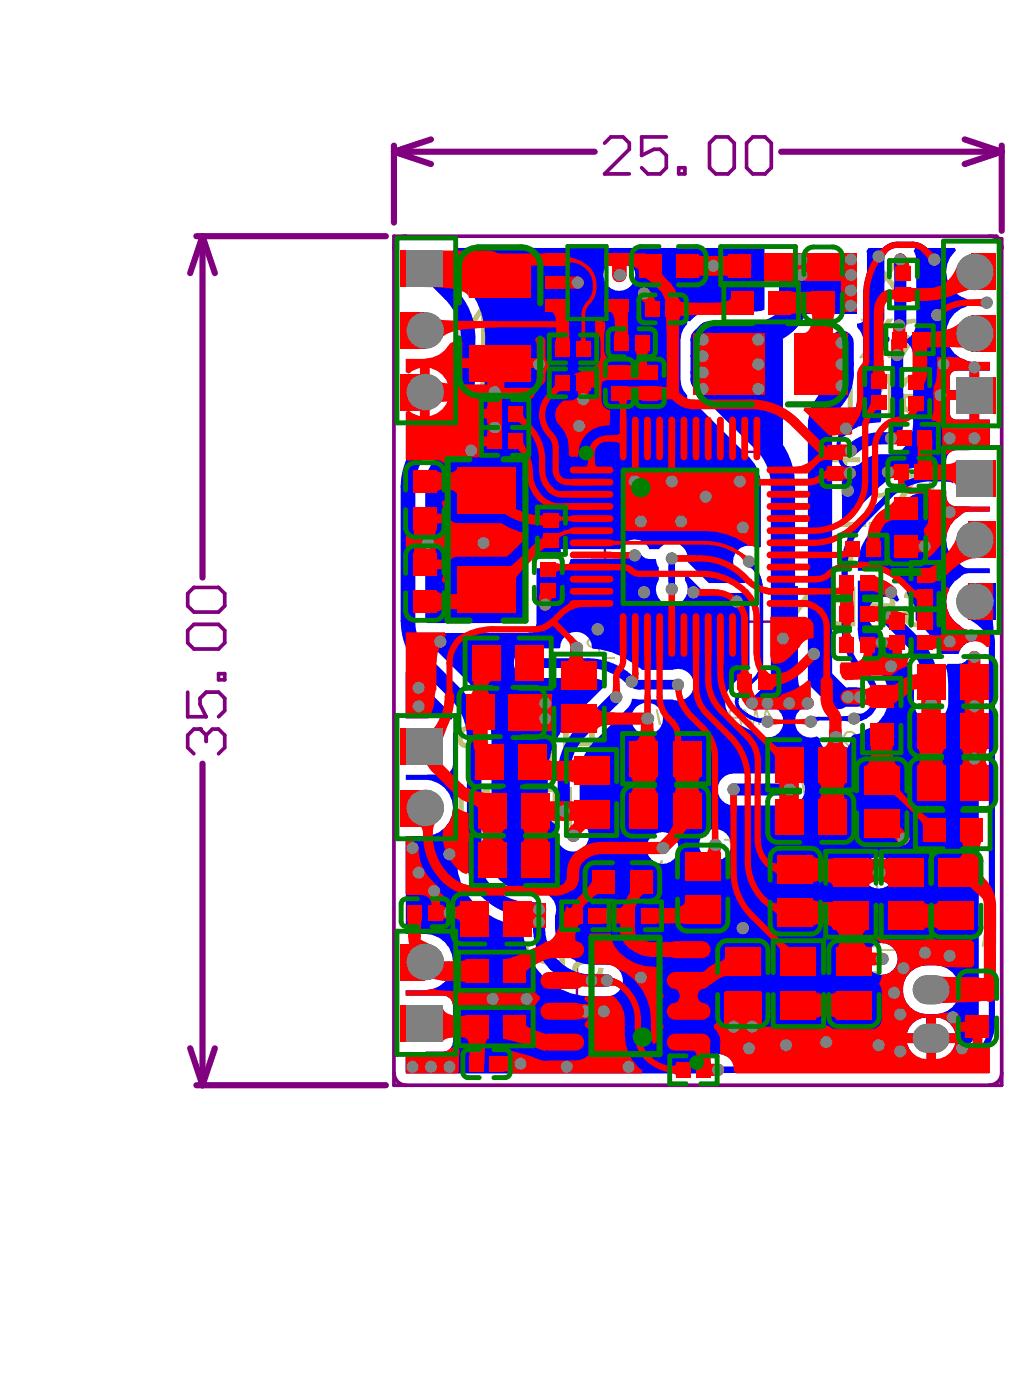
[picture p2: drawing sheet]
<svg xmlns="http://www.w3.org/2000/svg" width="91mm" height="124mm" viewBox="0 0 91 124" stroke-linecap="round" stroke-linejoin="round" font-family="sans-serif">
<path d="M79 51.3h2.1M79 41.7h2.1M80 40.6v2.2" fill="none" stroke="#008000" stroke-width=".44"/>
<g fill="none" stroke="#800080" stroke-width=".21">
<path d="M53.4 39.9h15v15h-15zM39.5 42.3h6.9v10.8h-6.9zM78.1 46.4l.6 .6M78.3 46l.6 .6M79.2 47h1.7M79.2 46.2h1.7l-.9 .8zM80 45.8v1.7M50.9 82.6h8.6v10.8h-8.6z"/>
<circle cx="55.3" cy="41.8" r="1.07"/>
<circle cx="57.6" cy="91.5" r="1.07"/>
</g>
<path d="M53.4 12.6l.5-.5h1.1l.6 .5v.6l-2.2 2.2h2.2M58.8 12.1h-2.1v1.6l1-.5h.6l.5 .5v1.1l-.5 .6h-1.1l-.5-.6M59.9 14.8h.6v.6h-.6zM62.7 12.6l.5-.5h1.1l.5 .5v2.2l-.5 .6h-1.1l-.5-.6zM65.9 12.6l.6-.5h1.1l.5 .5v2.2l-.5 .6h-1.1l-.6-.6zM34.8 20.9h53.2l.2 .2h.2v74.8h-53.6zM17.7 64.4h-.6l-.5 .6v1l.5 .6" fill="none" stroke="#800080" stroke-width=".33"/>
<g fill="none" stroke="#800080" stroke-width=".55">
<path d="M34.8 12.9v6.8M34.8 13.4l3.3 1.1M34.8 13.4h17.7M38.1 12.3l-3.3 1.1M69 13.4h19.4M85.2 12.3l3.2 1.1M88.4 13.4l-3.2 1.1M88.4 12.9v7.5M17.3 20.9h16.8M17.9 20.9l-1.1 3.2M17.9 20.9v30.1M17.9 20.9l1.1 3.2"/>
<path d="M17.9 67.5v28.4M16.8 92.6l1.1 3.3M17.3 95.9h16.8M19 92.6l-1.1 3.3"/>
</g>
<circle cx="17.7" cy="64.4" r=".16" fill="#800080"/>
<path d="M35.9 20.9a1.07 1.07 0 0 0-1.1 1M87.4 20.9a1.07 1.07 0 0 1 1.1 1M16.6 52.4l.5-.5h2.2l.5 .5v1.1l-.5 .6h-2.2l-.5-.6zM16.6 55.7l.5-.5h2.2l.5 .5v1.1l-.5 .5h-2.2l-.5-.5zM19.3 59.5h.5v.6h-.5zM16.6 61.1v2.2h1.6l-.5-1.1v-.5l.5-.6h1.1l.5 .6v1.1l-.5 .5M17.7 64.4l.5 .6M18.2 65v.5M18.2 65l.6-.6h.5l.5 .6v1l-.5 .6M34.8 94.8a1.07 1.07 0 0 0 1.1 1.1M88.4 94.8a1.07 1.07 0 0 1-1 1.1" fill="none" stroke="#800080" stroke-width=".33"/>
<g fill="#c0c073">
<path d="M46.8 21.9h.5l1.1 3.1 1.1-3.1h.6l-1.4 3.5h-.5z"/>
<path d="M43.8 22.3a1.62 1.62 0 0 1 2.7 .8v.3a1.9 1.9 0 0 1-.8 1.9 1.69 1.69 0 0 1-1.9-.2l-.3-.8 .4-.1 .1 .3a1.07 1.07 0 0 0 1.2 .5 1.07 1.07 0 0 0 .8-1 1.39 1.39 0 0 0-.7-1.7 1 1 0 0 0-1.3 .7l-.5-.1z"/>
<path d="M40.3 22.2a1.65 1.65 0 0 1 1.9-.1 1.65 1.65 0 0 1 .8 1.7 1.6 1.6 0 0 1-2.2 1.6 1.6 1.6 0 0 1-.9-1.1l.5-.1a1.07 1.07 0 0 0 1.2 .8 1.07 1.07 0 0 0 .9-1.1 1.37 1.37 0 0 0-.7-1.6 .95 .95 0 0 0-1.3 .7l-.5-.1 .1-.3z"/>
<path d="M64.9 76h.2l.6 1.2 .2-1.2h.2l-.2 1.4h-.3z"/>
<path d="M64.1 77.6h1.1v.1h-1.1z"/>
<path d="M61.1 76h.1l.2 .8a.44 .44 0 0 0 .2 .4 .44 .44 0 0 0 .5-.1l.1-.2-.3-.9h.2l.2 .8a.48 .48 0 0 1-.2 .6 .48 .48 0 0 1-.7-.1l-.2-.4z"/>
<path d="M59.8 76h1l.1 .2h-.5l.3 1.2h-.2l-.3-1.2h-.4z"/>
<path d="M58.9 77.6h1.2v.1h-1.2z"/>
<path d="M57.4 76h.2l.2 1.2 .5-1.2h.2l.3 1.4h-.2l-.2-1.2-.5 1.2h-.2z"/>
<path d="M61 71.7h.2l.6 1.2 .2-1.2h.2l.3 1.3h-.2l-.2-1.1-.2 1.1h-.1l-.7-1.1 .3 1.1h-.2z"/>
<path d="M58.8 71.7l.6 .3v.2l-.4-.2 .3 1h-.2z"/>
<path d="M57.7 73.3h1.1v.1h-1.1z"/>
<path d="M53.9 73.3h1.2v.1h-1.2z"/>
<path d="M53.3 71.7h.1l.4 1.3h-.3z"/>
<path d="M65.6 62.7h.2l.7 1.2 .1-1.2h.2l.3 1.3h-.1l-.3-1.1-.1 1.1h-.2l-.6-1.1 .2 1.1h-.1z"/>
<path d="M63.4 62.8a.42 .42 0 0 1 .4-.1 .42 .42 0 0 1 .3 .3l-.1 .1a.26 .26 0 0 0-.3-.3 .26 .26 0 0 0-.3 .2 .26 .26 0 0 0 .2 .3l.6 .5v.2h-.8v-.1h.6l-.3-.3a.85 .85 0 0 1-.4-.7z"/>
<path d="M62.3 64.3h1.1v.1h-1.1z"/>
<path d="M58.6 64.3h1.1v.1h-1.1z"/>
<path d="M57.9 62.7h.2l.3 1.3h-.2z"/>
<path d="M58.1 56.4h.2l.6 1.2 .2-1.2h.2l-.3 1.4h-.2z"/>
<path d="M55.3 56.4h.2l.2 .8a.45 .45 0 0 0 .6 .4l.1-.3-.2-.9h.2l.1 .8a.48 .48 0 0 1-.1 .5 .48 .48 0 0 1-.6 .1l-.3-.4z"/>
<path d="M54 56.4h1.1v.2h-.4l.2 1.2h-.2l-.2-1.2h-.5z"/>
<path d="M53.2 58h1.1v.2h-1.1z"/>
<path d="M61.1 23.2h.2l.6 1.2 .2-1.2h.2l-.3 1.4h-.2z"/>
<path d="M60.2 24.8h1.2v.1h-1.2z"/>
<path d="M58.7 23.2h.2l.6 1.2 .3-1.2h.1l-.2 1.4h-.2z"/>
<path d="M56.8 23.2h.2l.3 1.4h-.2z"/>
<path d="M55.7 23.3a.76 .76 0 0 1 .9 .3 .76 .76 0 0 1-.2 1 .61 .61 0 0 1-.8-.5h.1a.41 .41 0 0 0 .6 .3 .41 .41 0 0 0 .2-.5 .46 .46 0 0 0-.3-.5 .46 .46 0 0 0-.5 .1v.1h-.3z"/>
<path d="M47.4 32.8a1.87 1.87 0 0 1 2.7 .5 2.08 2.08 0 0 1-.5 2.5 2.38 2.38 0 0 1-2.5-.2v-1.3h1.4v.3h-1v.7a1.36 1.36 0 0 0 2.2-.4 1.54 1.54 0 0 0-.8-2 1.03 1.03 0 0 0-1.3 .6l-.1 .1-.4-.1z"/>
<path d="M43.6 32.5h.5v2.8l1.8-2.8h.5v3.5h-.4v-2.7l-1.9 2.7h-.5z"/>
<path d="M76.8 90.2h.5l.8 2.3 .8-2.3h.6v2.7h-.4v-2.3l-.8 2.3h-.3l-.8-2.3v2.3h-.4z"/>
<path d="M62.8 76.1a.76 .76 0 0 0-.2 1 .76 .76 0 0 0 1.1 .2 .79 .79 0 0 0 0-1 .79 .79 0 0 0-.9-.2zM62.8 76.3a.51 .51 0 0 1 .6-.1 .51 .51 0 0 1 .2 .6 .44 .44 0 0 1-.4 .5 .44 .44 0 0 1-.4-.5z"/>
<path d="M62.9 71.7l-.2 1.3h.2v-.4h.6l.2 .4h.2l-.8-1.3zM63.1 71.8l.3 .7h-.4z"/>
<path d="M59.7 71.8v.1a.46 .46 0 0 0 .1 .5 .46 .46 0 0 0 .5 .1h.3l.1 .5h.2l-.3-1.3h-.7zM59.9 71.9l.6-.1 .1 .5h-.5a.32 .32 0 0 1-.2-.4z"/>
<path d="M56.4 71.8a.75 .75 0 0 0-.1 .8 .75 .75 0 0 0 .7 .4h.5l-.3-1.3h-.6zM56.4 72h.1a.22 .22 0 0 1 .3-.2h.3l.2 1.1h-.3a.7 .7 0 0 1-.6-.9z"/>
<path d="M55.2 71.7l-.2 1.3h.2l.1-.4h.5l.2 .4h.3l-.9-1.3zM55.4 71.8l.3 .7h-.4z"/>
<path d="M67.6 62.7l-.3 1.3h.2l.1-.4h.6l.2 .4h.1l-.7-1.3zM67.7 62.8l.3 .7h-.4z"/>
<path d="M64.3 62.8v.1a.46 .46 0 0 0 .1 .5 .46 .46 0 0 0 .5 .1h.4l.1 .5h.1l-.2-1.3h-.7zM64.5 62.9l.6-.1 .1 .5h-.4a.32 .32 0 0 1-.3-.4z"/>
<path d="M61 62.8a.75 .75 0 0 0 0 .8 .75 .75 0 0 0 .7 .4h.5l-.4-1.3h-.5zM61.2 62.8h.5l.2 1.1h-.2a.62 .62 0 0 1-.6-.3 .62 .62 0 0 1 .1-.7z"/>
<path d="M59.9 62.7l-.3 1.3h.2l.1-.4h.6l.2 .4h.2l-.8-1.3zM60 62.8l.4 .7h-.5z"/>
<path d="M56.9 56.6a.76 .76 0 0 0 0 .9 .76 .76 0 0 0 .8 .3 .74 .74 0 0 0 .4-.9 .74 .74 0 0 0-.8-.5zM57 56.7a.57 .57 0 0 1 .7 0 .57 .57 0 0 1 .1 .7 .51 .51 0 0 1-.6 .2 .51 .51 0 0 1-.2-.6z"/>
<path d="M51.9 56.5a.47 .47 0 0 0 0 .5 .47 .47 0 0 0 .5 .2h.4l.1 .6h.1l-.2-1.4zM52 56.7l.1-.1h.5l.1 .5h-.6l-.1-.3z"/>
<path d="M57.5 23.4a.74 .74 0 0 0 .1 1 .74 .74 0 0 0 1 0 .79 .79 0 0 0-.3-1.1 .64 .64 0 0 0-.8 .1zM57.7 23.4a.59 .59 0 0 1 .8 .3 .59 .59 0 0 1-.2 .8 .65 .65 0 0 1-.7-.7z"/>
<path d="M40.5 32.8a2.1 2.1 0 0 0 .2 3l.4 .2h1.8v-3.5l-1.9 .1zM40.6 33.4l.2-.1a.83 .83 0 0 1 .9-.4h.7v2.7h-.7a1.04 1.04 0 0 1-1.2-1.1v-.6z"/>
</g>
<path d="M76 90.2v2.7" fill="none" stroke="#c0c073" stroke-width=".33"/>
<g fill="#c0c073">
<path d="M73.1 90.5a1.32 1.32 0 0 1 1.6-.2 1.32 1.32 0 0 1 .5 1.7 1.21 1.21 0 0 1-.8 .9 1.21 1.21 0 0 1-1.3-.4l-.3-.4 .4-.1a.86 .86 0 0 0 1 .6 .86 .86 0 0 0 .7-1 .94 .94 0 0 0-.3-1 .94 .94 0 0 0-1.1 0l-.2 .4-.4-.1z"/>
<path d="M71.5 91.7h1.1v.4h-1.1z"/>
<path d="M77.1 85.8h.5l.8 2.3 .8-2.3h.6v2.7h-.4v-2.3l-.8 2.3h-.3l-.8-2.3v2.3h-.4z"/>
</g>
<path d="M76.3 85.8v2.7" fill="none" stroke="#c0c073" stroke-width=".33"/>
<g fill="#c0c073">
<path d="M73.4 86.1a1.26 1.26 0 0 1 2.1 .6v.1a1.81 1.81 0 0 1-.5 1.7 1.39 1.39 0 0 1-1.6-.2l-.3-.6 .4-.1a.86 .86 0 0 0 1 .7 .86 .86 0 0 0 .7-1 .94 .94 0 0 0-.4-1 .94 .94 0 0 0-1-.1l-.2 .4h-.4z"/>
<path d="M70.9 87.1h.8v-.8h.3v.8h.8v.3h-.8v.7h-.3v-.7h-.8z"/>
<path d="M78.4 68.9h.2l.7 1.3 .1-1.3h.3l.2 1.4h-.1l-.3-1.2-.1 1.2h-.2l-.6-1.2 .2 1.2h-.1z"/>
<path d="M76.1 69.1a.44 .44 0 0 1 .5-.2 .44 .44 0 0 1 .3 .4l-.1 .1a.26 .26 0 0 0-.2-.3 .26 .26 0 0 0-.4 .2 .26 .26 0 0 0 .2 .3l.6 .5v.2h-.8v-.1h.6l-.3-.3a.85 .85 0 0 1-.4-.8z"/>
<path d="M75.1 70.6h1.1v.1h-1.1z"/>
<path d="M71.4 70.6h1.1v.1h-1.1z"/>
<path d="M70.7 68.9h.2l.3 1.4h-.2z"/>
<path d="M83 64.6h.3l.6 1.2 .2-1.2h.2l.3 1.3h-.2l-.2-1.1-.2 1.1h-.1l-.7-1.1 .3 1.1h-.2z"/>
<path d="M80.9 64.7a.45 .45 0 0 1 .7 .3h-.2a.26 .26 0 0 0-.2-.3 .26 .26 0 0 0-.3 .2 .26 .26 0 0 0 .2 .3l.5 .5 .1 .2h-.8v-.1h.6l-.3-.2a.85 .85 0 0 1-.5-.8z"/>
<path d="M79.8 66.2h1.1v.1h-1.1z"/>
<path d="M76 66.2h1.1v.1h-1.1z"/>
<path d="M80.1 52.1a1.5 1.5 0 0 1 2.1 .2 .8 .8 0 0 1-.5 1.3l-.7 .2a.93 .93 0 0 0-.9 .5 .68 .68 0 0 0 .9 .7 .96 .96 0 0 0 1.1-.8h.4a1.23 1.23 0 0 1-1.4 1.2 1.09 1.09 0 0 1-1.3-1.4 1.9 1.9 0 0 1 1.3-.7h.1a.67 .67 0 0 0 .7-.6 .67 .67 0 0 0-.9-.5l-.5 .1-.2 .4v.2l-.5-.1 .1-.4z"/>
<path d="M76.3 51.8h.5v1.5h1.8v-1.5h.5v3.5h-.5v-1.6h-1.8v1.6h-.5z"/>
<path d="M69.2 51.8h.5v2.8l1.8-2.8h.5v3.5h-.4v-2.7l-1.9 2.7h-.5z"/>
<path d="M76.7 46.1h2.8v.5h-1.2v3h-.4v-3h-1.2z"/>
<path d="M73.7 46.1h2.8v.5h-1.1v3h-.5v-3h-1.2z"/>
<path d="M76.6 40.8a.98 .98 0 0 1 .8-.4 1.18 1.18 0 0 1 1.5 .8 .99 .99 0 0 1-.9 1.1h-.1a1.28 1.28 0 0 0-1.1 .5 .55 .55 0 0 0 .5 .7 1.01 1.01 0 0 0 1.4-.7h.4a1.34 1.34 0 0 1-1.6 1.1 .99 .99 0 0 1-1-.5 .99 .99 0 0 1 .1-1.1l.3-.2 .7-.2a1.06 1.06 0 0 0 .9-.5 .66 .66 0 0 0-.9-.6h-.1a.65 .65 0 0 0-.6 .6h-.5z"/>
<path d="M73.2 40.4h2.8v.4h-1.2v3.1h-.5v-3.1h-1.1z"/>
<path d="M79.9 33.4a1.86 1.86 0 0 1 2.6 .5 2.08 2.08 0 0 1-.4 2.4 2.38 2.38 0 0 1-2.6-.2v-1.3h1.5v.4h-1v.6a1.36 1.36 0 0 0 2.2-.3 1.54 1.54 0 0 0-.9-2.1 1.03 1.03 0 0 0-1.3 .6v.1l-.5-.1z"/>
<path d="M76.1 33.1h.4v2.7l1.8-2.7h.5v3.4h-.4v-2.7l-1.9 2.7h-.4z"/>
<path d="M76 28.2h.4l1 1.3 .9-1.3h.6l-1.2 1.6 1.4 1.8h-.6l-1.1-1.4-1 1.4h-.6l1.3-1.8z"/>
<path d="M80 22.7h2.8v.4h-1.2v3.1h-.5v-3.1h-1.1z"/>
<path d="M76.8 22.7h.5l.9 1.4 1-1.4h.5l-1.2 1.7 1.4 1.8h-.6l-1-1.3v-.1l-.2 .1v.1l-.9 1.2h-.5l1.3-1.8z"/>
<path d="M69.3 74.3a.7 .7 0 0 1 .8-.1 .7 .7 0 0 1 .3 .7 .59 .59 0 0 1-.3 .6 .59 .59 0 0 1-.7-.3l-.1-.2h.2a.41 .41 0 0 0 .5 .3 .41 .41 0 0 0 .2-.5 .46 .46 0 0 0-.3-.5 .46 .46 0 0 0-.5 .1v.1h-.2z"/>
<path d="M68.2 75.7h1.2v.1h-1.2z"/>
<path d="M65.2 74.1h.2l.2 .8a.36 .36 0 0 0 .3 .5 .36 .36 0 0 0 .4-.4l-.2-.9h.2l.2 .8a.49 .49 0 0 1-.4 .6 .49 .49 0 0 1-.6-.3l-.1-.3z"/>
<path d="M63.9 74.1h1.1v.2h-.4l.2 1.2h-.1l-.3-1.2h-.4z"/>
<path d="M84.9 82.3h.3l.6 1.2 .2-1.2h.2l.3 1.3h-.2l-.2-1.1-.2 1.1h-.1l-.7-1.1 .3 1.1h-.2z"/>
<path d="M82.8 82.3l.6 .3v.2l-.4-.2 .3 1h-.2z"/>
<path d="M81.7 83.9h1.1v.1h-1.1z"/>
<path d="M77.9 83.9h1.2v.1h-1.2z"/>
<path d="M84.9 77.9h.3l.6 1.3 .2-1.3h.2l.3 1.4h-.2l-.2-1.2-.2 1.2h-.1l-.7-1.2 .3 1.2h-.2z"/>
<path d="M82.8 77.9l.6 .4v.2l-.4-.3 .3 1.1h-.2z"/>
<path d="M81.7 79.5h1.1v.2h-1.1z"/>
<path d="M77.9 79.5h1.2v.2h-1.2z"/>
<path d="M77.3 77.9h.1l.3 1.4h-.2z"/>
<path d="M50.7 89.1a1.5 1.5 0 0 1 2 .2 .8 .8 0 0 1-.5 1.3l-.6 .2a.93 .93 0 0 0-.9 .5 .68 .68 0 0 0 .8 .7 .96 .96 0 0 0 1.1-.8h.4a1.23 1.23 0 0 1-1.4 1.2 1.09 1.09 0 0 1-1.3-1.4 1.89 1.89 0 0 1 1.3-.7h.1a.67 .67 0 0 0 .7-.6 .67 .67 0 0 0-.9-.5l-.4 .1-.2 .3-.1 .3-.4-.1v-.3z"/>
<path d="M43.6 88.9h.6l1.7 1.7v-1.7h.5v3.4h-.5v-1.2l-.5-.5-1.3 1.7h-.6l1.5-2z"/>
<path d="M42 90.9h1.3v.4h-1.3z"/>
<path d="M50.9 83.4a1.5 1.5 0 0 1 2.1 .2 .8 .8 0 0 1-.5 1.3l-.6 .2a.93 .93 0 0 0-.9 .5 .68 .68 0 0 0 .8 .7 .96 .96 0 0 0 1.1-.8h.4a1.23 1.23 0 0 1-1.4 1.2 1.09 1.09 0 0 1-1.3-1.4 1.9 1.9 0 0 1 1.3-.7h.1a.67 .67 0 0 0 .7-.6 .67 .67 0 0 0-.9-.5l-.4 .1-.3 .3v.3l-.4-.1v-.4z"/>
<path d="M43.8 83.1h.6l1.8 1.8v-1.8h.5v3.5h-.5v-1.2l-.6-.5-1.2 1.7h-.6l1.5-2z"/>
<path d="M41.2 84.7h.9v-.9h.4v.9h1v.5h-1v.9h-.4v-.9h-.9z"/>
<path d="M50 69.5h.5v1.5h1.8v-1.5h.5v3.5h-.5v-1.6h-1.8v1.6h-.5z"/>
<path d="M80.4 68.9l-.3 1.4h.2l.1-.4h.6l.2 .4h.1l-.7-1.4zM80.5 69.1l.4 .7h-.5z"/>
<path d="M77.2 69a.48 .48 0 0 0 0 .6 .48 .48 0 0 0 .5 .1h.4l.1 .6h.1l-.2-1.4h-.7zM77.3 69.1h.6l.1 .5h-.4a.32 .32 0 0 1-.3-.5z"/>
<path d="M74.1 68.9l-.2 1.4h.1l.1-.4h.5l.3 .4h.2l-.8-1.4zM74.2 69.1l.4 .7h-.5z"/>
<path d="M72.6 69a.77 .77 0 0 0 .4 1.3h.7l-.3-1.4h-.6zM72.6 69.2l.2-.1h.4l.2 1.1h-.2a.67 .67 0 0 1-.6-.8z"/>
<path d="M85 64.6l-.2 1.3h.1l.1-.3h.6l.2 .3h.2l-.8-1.3zM85.2 64.7l.3 .7h-.4z"/>
<path d="M81.8 64.7a.48 .48 0 0 0 .1 .5 .48 .48 0 0 0 .5 .2h.3l.1 .5h.2l-.3-1.3h-.7zM81.9 64.8l.6-.1 .2 .5h-.5a.32 .32 0 0 1-.3-.4z"/>
<path d="M78.7 64.6l-.2 1.3h.2v-.3h.6l.2 .3h.2l-.8-1.3zM78.8 64.7l.4 .7h-.5z"/>
<path d="M77.2 64.7a.77 .77 0 0 0 .4 1.2h.7l-.3-1.3h-.6zM77.3 64.8l.1-.1h.5l.2 1.1h-.3a.67 .67 0 0 1-.6-.7z"/>
<path d="M74.6 64.7a.75 .75 0 0 0 0 1 .75 .75 0 0 0 .9 .2 .76 .76 0 0 0 .2-.9 .76 .76 0 0 0-.8-.4zM74.8 64.8a.53 .53 0 0 1 .5 0 .53 .53 0 0 1 .3 .6 .44 .44 0 0 1-.5 .4 .44 .44 0 0 1-.4-.4l-.1-.4z"/>
<path d="M73.2 52.2a2.12 2.12 0 0 0-.1 2.7 1.53 1.53 0 0 0 1.2 .4h1.2v-3.5l-1.8 .1zM73.5 52.5l.5-.2h1.1v2.6h-.8a1.12 1.12 0 0 1-1.2-1.2 1.8 1.8 0 0 1 .4-1.2z"/>
<path d="M80.1 46.3a1.06 1.06 0 0 0-.2 1.3 1.06 1.06 0 0 0 1.1 .6h1v1.4h.5v-3.5h-1.5zM80.4 46.8l.3-.2h1.3v1.2h-.9a.68 .68 0 0 1-.8-.8z"/>
<path d="M79.9 40.7a.95 .95 0 0 0-.2 1 .95 .95 0 0 0 .9 .6l-.6 .6-.6 1h.6l.4-.7a1.25 1.25 0 0 1 1-.8h.6v1.5h.5v-3.5h-1.8l-.6 .1zM80.3 40.9l.6-.1h1.1v1.2h-1a.8 .8 0 0 1-.8-.4l-.1-.4z"/>
<path d="M73 33.4a2.1 2.1 0 0 0 .1 3l.5 .1h1.7v-3.4h-1.9zM73.1 33.9l.1-.1a.83 .83 0 0 1 .9-.3h.8v2.7h-.8a1.04 1.04 0 0 1-1.2-1.1v-.6z"/>
<path d="M79.7 28.4a.98 .98 0 0 0 .3 1.6l.4 .1h-.1l-.5 .5-.7 1h.6l.4-.7a1.26 1.26 0 0 1 1-.8h.6v1.5h.5v-3.4h-1.7zM80 28.7l.6-.2h1.1v1.2h-1a.79 .79 0 0 1-.8-.3v-.4z"/>
<path d="M72 74.3a.77 .77 0 0 0 .6 1.2h.6l-.3-1.4h-.5zM72.1 74.4h.1a.22 .22 0 0 1 .3-.1h.2l.3 1.1h-.2a.68 .68 0 0 1-.7-.9z"/>
<path d="M70.9 74.1l-.2 1.4h.2v-.4h.6l.3 .4h.1l-.7-1.4zM71 74.3h.1l.3 .7h-.4z"/>
<path d="M66.8 74.3a.82 .82 0 0 0 0 .8 .82 .82 0 0 0 .8 .4 .74 .74 0 0 0 .4-.8 .74 .74 0 0 0-.8-.6zM66.9 74.4a.55 .55 0 0 1 .6-.1 .55 .55 0 0 1 .3 .6 .47 .47 0 0 1-.5 .4 .47 .47 0 0 1-.4-.5z"/>
<path d="M86.9 82.3l-.2 1.3h.2v-.4h.6l.2 .4h.2l-.8-1.3zM87.1 82.4l.3 .7h-.4z"/>
<path d="M83.7 82.4a.48 .48 0 0 0 .1 .5 .48 .48 0 0 0 .5 .2h.3l.1 .5h.2l-.3-1.3h-.7zM83.9 82.5l.6-.1 .1 .5h-.5a.32 .32 0 0 1-.2-.4z"/>
<path d="M80.6 82.3l-.2 1.3h.2v-.4h.6l.2 .4h.2l-.7-1.3zM80.7 82.4l.4 .7h-.5z"/>
<path d="M79.1 82.4a.77 .77 0 0 0 .4 1.2h.7l-.3-1.3h-.6zM79.2 82.5l.1-.1h.5l.2 1.1h-.3a.67 .67 0 0 1-.6-.7z"/>
<path d="M76.5 82.4v.1a.74 .74 0 0 0 .1 .9 .74 .74 0 0 0 .9 .1l.1-.3a.75 .75 0 0 0-.2-.8 .75 .75 0 0 0-.8-.1zM76.6 82.6a.53 .53 0 0 1 .6-.1 .53 .53 0 0 1 .3 .6 .44 .44 0 0 1-.5 .4 .44 .44 0 0 1-.4-.4z"/>
<path d="M86.9 77.9l-.2 1.4h.2v-.4h.6l.2 .4h.2l-.8-1.4zM87.1 78.1l.3 .7h-.4z"/>
<path d="M83.7 78a.48 .48 0 0 0 .1 .6 .48 .48 0 0 0 .5 .1h.3l.1 .6h.2l-.3-1.4h-.7zM83.9 78.1h.6l.1 .5h-.5a.32 .32 0 0 1-.2-.5z"/>
<path d="M80.6 77.9l-.2 1.4h.2v-.4h.6l.2 .4h.2l-.7-1.4zM80.7 78.1l.4 .7h-.5z"/>
<path d="M79.1 78a.77 .77 0 0 0 .4 1.3h.7l-.3-1.4h-.6zM79.2 78.2l.1-.1h.5l.2 1.1h-.3a.67 .67 0 0 1-.6-.8z"/>
<path d="M47.3 89.1a1.03 1.03 0 0 0-.3 1.1 1.03 1.03 0 0 0 .9 .7h1.2v1.4h.5v-3.4h-1.5h-.4zM47.5 89.5l.3-.2h1.3v1.2h-.8a.68 .68 0 0 1-.9-.7z"/>
<path d="M47.5 83.4a.99 .99 0 0 0-.3 1 .99 .99 0 0 0 .8 .8h1.4v1.4h.5v-3.5h-1.5l-.5 .1zM47.9 83.7l.2-.1h1.3v1.2h-.9a.69 .69 0 0 1-.7-.2 .69 .69 0 0 1 0-.8z"/>
<path d="M46.9 69.8a1.07 1.07 0 0 0-.2 1.3 1.07 1.07 0 0 0 1.2 .5h.9v1.4h.4v-3.5h-1.5l-.5 .1zM47.2 70.2l.1-.1a.52 .52 0 0 1 .6-.1h.9v1.2h-1a.66 .66 0 0 1-.7-.3 .66 .66 0 0 1 .1-.7z"/>
</g>
<path d="M43.6 73.9h2.9" fill="none" stroke="#c0c073" stroke-width=".27"/>
<g fill="#c0c073">
<path d="M40.5 69.5h.4v2.8l1.9-2.8h.5v3.5h-.4v-2.7l-1.9 2.7h-.5z"/>
<path d="M49.7 64.1h.5v1.5h1.8v-1.5h.5v3.5h-.5v-1.7h-1.8v1.7h-.5z"/>
<path d="M46.7 64.3a1.02 1.02 0 0 0-.4 1 1.02 1.02 0 0 0 .8 .8l1.4 .1v1.4h.5v-3.5h-1.6zM46.9 64.7h.1a.52 .52 0 0 1 .6-.2h.9v1.3h-1a.65 .65 0 0 1-.7-.4 .65 .65 0 0 1 .1-.7z"/>
</g>
<path d="M43.3 68.4h2.9" fill="none" stroke="#c0c073" stroke-width=".27"/>
<g fill="#c0c073">
<path d="M49.3 27.1h.5l1.1 3.1 1.1-3.1h.5l-1.4 3.5h-.4z"/>
<path d="M40.7 64.3a1.08 1.08 0 0 0-.3 1.3 1.08 1.08 0 0 0 1.3 .6h.8v1.4h.5v-3.5h-1.5zM40.9 64.7l.3-.2h1.3v1.3h-.8a.68 .68 0 0 1-.9-.8z"/>
</g>
<path d="M46.5 31.4h2.8" fill="none" stroke="#c0c073" stroke-width=".27"/>
<g fill="#c0c073">
<path d="M43.6 27.1h2.5v3.5h-2.6v-.4h2.2v-1.2h-2v-.4h2v-1.1h-2.1z"/>
<path d="M40.1 27.1h.5v2.7l1.8-2.7h.5v3.5h-.4v-2.8l-1.9 2.8h-.5z"/>
</g>
<g fill="#00f">
<path d="M59 50h.6v1.6h-.6z"/>
<path d="M59 49.8h.6v1.6h-.6z"/>
<path d="M63.9 94.2h1.6v.6h-1.6z"/>
<path d="M73.3 63.3l1.7-.1v.6l-1.7-.2z"/>
<path d="M71.7 63.2l.3 .1 .2 .4-.1 .3z"/>
<path d="M73.9 40.1l.3-.2a1.17 1.17 0 0 0 .9 1.4l-.5 .3z"/>
<path d="M77.5 22.1l.2 1.1-.4 .4-.4 1.1-.4-.3 .6-1.5 1-.2 .2-.4-.4-.3z"/>
<path d="M83.3 42a.81 .81 0 0 0 .9-.2v1a.45 .45 0 0 0-.6-.3h-.3z"/>
<path d="M81.4 22.2l.4-.3 .7 .5-.5 .6z"/>
<path d="M74.2 38l.7 .4a.9 .9 0 0 0-.7 .8l-.3-.2z"/>
<path d="M85.3 54.6l2.3-.9 .3 3.3h-.6a2.59 2.59 0 0 0-1.6-2.2z"/>
<path d="M65.8 62.9a1.69 1.69 0 0 0 1.5 .5l.1-.1-.1 .6-1.5-.6z"/>
<path d="M66.1 50.1l.5-.2 .7 1.4-.3 .3a1.72 1.72 0 0 0-.8-1.4z"/>
<path d="M75.6 63a.84 .84 0 0 0 .9-.2l.1 .6-.7 .4z"/>
<path d="M83.6 42a.81 .81 0 0 0 .8-.2v1a.45 .45 0 0 0-.5-.3h-.3z"/>
<path d="M75.6 36l.4 .3-.8 1.3-.5-.3a1.04 1.04 0 0 0 .7-.8z"/>
<path d="M35.8 59.4l.3-.1 3.1 3.1a2.35 2.35 0 0 1 .7 1.1l-.3 .1-.5-.1h-3.3z"/>
<path d="M76.7 21.9h1.5l.1 .3-.2 .7v5.4l-.1 .4a1.37 1.37 0 0 0 .5 1.1v.4a1.4 1.4 0 0 0-.7 1.2v5.9a4.9 4.9 0 0 0-3.2 1.1l-.2-.1a1.97 1.97 0 0 1 .3-1.6l.6-.7h.4v-.6a4.7 4.7 0 0 0 .6-2.4v-2.7a1.93 1.93 0 0 0-.6-1.4v-.3a.88 .88 0 0 0 .9-.9l-.1-5.5z"/>
<path d="M77 46.9l2.3-2.2a4.1 4.1 0 0 1 3-1.3h1.2a1.02 1.02 0 0 0 .9 1.3l3 .1v.4h-1.9a2.43 2.43 0 0 0-1.2 .7 2.55 2.55 0 0 0 .6 4l.3 .2 .3 .1h1.9v.4h-1.9a2.43 2.43 0 0 0-1.2 .8 2.55 2.55 0 0 0 .6 4l.5 .2 .6 .5 .2 .3-.1 .2a1.38 1.38 0 0 0-1.4 1.2h-1.6a6.2 6.2 0 0 0-1.4-2.2l-.8-.8v-1.1l-.8-1.3a1.39 1.39 0 0 0-1.5-1.5l-.5-.5h-2.4a4.4 4.4 0 0 1 1.3-3.5z"/>
<path d="M80.8 21.9h3.5l.1 .3a2.5 2.5 0 0 0-.7 2.6 2.5 2.5 0 0 0 2.1 1.7h1.6v.5h-1.6a2.53 2.53 0 0 0-2.3 2.5 2.53 2.53 0 0 0 2.3 2.5h1.6v.7h-.9v4.4h.9v2.6h-1.6a2.71 2.71 0 0 0-2 .3 1.5 1.5 0 0 0-.3 1.1 7.5 7.5 0 0 0-5.3 1.4l-2.8 2.8-.8 .9-.2-.1v-4.8l.2-.2a1.37 1.37 0 0 0 1.5-.3 2.89 2.89 0 0 1 2.6-.7 2.04 2.04 0 0 0 1.7-1.4l.2-.7v-.6v-6a1.34 1.34 0 0 0-.5-1.1v-.3a1.67 1.67 0 0 0 .8-1.5v-5.6l-.2-.7zM84 32.9l-.1 .4v1.2h1.7v-1.8h-1.2zM83.9 35.3v1.2a.55 .55 0 0 0 .5 .6h1.2v-1.8z"/>
<path d="M40.2 21.9h27.3v5.5l-.7 .1h-4.2a2.15 2.15 0 0 0-1.7 .9h-.2v.2a1.95 1.95 0 0 0-.6 1.4v3.5a1.95 1.95 0 0 0 .6 1.4v1.1h1l4.5 4.4a3.4 3.4 0 0 1 1 2.5v5.4l-.3 .1a1.4 1.4 0 0 0-2.1 .7 1.4 1.4 0 0 0 1.1 1.9l.1 .2-.2 .3h-3.2l-1.9-1.9a1.4 1.4 0 0 0-.8-1.6 1.4 1.4 0 0 0-1.7 .5h-.9a1.39 1.39 0 0 0-1.3-.8 1.39 1.39 0 0 0-1.2 .8h-5.3v.8h-3v5.7h-8.8l-.2-.1v-11.9a3.9 3.9 0 0 1 1.2-2.8l2.1-2.1a6.8 6.8 0 0 0 2-4.9v-3.4a6.8 6.8 0 0 0-2-4.9l-.8-.8v-2zM53.3 24.3a1.41 1.41 0 0 0 2.8 0 1.41 1.41 0 0 0-2.8 0z"/>
<path d="M38 55.9h8.5h.6v-.2a1.12 1.12 0 0 0 .3-1.2v-4.3h2.1a.86 .86 0 0 0 .9-.8h4.4l.3-.1 .3-.2 .2-.3h.9a.88 .88 0 0 0 .8 .6h.6l.1 .3a1.42 1.42 0 0 1 .2 1.2l-.1 .5a1.4 1.4 0 0 0 1.3 2.1 1.4 1.4 0 0 0 1.1-2.2v-.3l.2-.1 1.6 1.4 .3 .1h3.4l.2 .2-.1 6.3-1.5 1.7a2.02 2.02 0 0 0 0 2.8l.7 .6 .8 .4 .6 .2a1.4 1.4 0 0 0 1.9 .3 1.4 1.4 0 0 0 .3-1.9 1.4 1.4 0 0 0-1.9-.4l-.7-.4v-.4l1.1-1.1a2.86 2.86 0 0 0 .9-2.1l-.1-6.6 .2-.2h2.1v8.1v.6l.2 .4 1.1 1.2-.1 .3a1.41 1.41 0 0 0-1.5 1.6 1.41 1.41 0 0 0 2 1.1l.2 .1v.3a1.42 1.42 0 0 0 1.6 1 1.42 1.42 0 0 0 1.2-1.4l.2-.2a2.07 2.07 0 0 0 1.2-.5 2.89 2.89 0 0 0 1.9-2.9 4.2 4.2 0 0 0-1.5-3 4.2 4.2 0 0 1-1.3-3v-4.2h2.1l.6 .5 .8 .8 .2 .4-.2 .2-.3-.3a1.51 1.51 0 0 0-2 .4 1.51 1.51 0 0 0 .2 2l2.5 2.5a3.9 3.9 0 0 1 1.1 2.8l.1 1.9a1.52 1.52 0 0 0 1.6 1.1 1.52 1.52 0 0 0 1.3-1.5v-1.5v-1.1l-.2-.6 .2-.3h1.2l.5-.3h1v32.1a3 3 0 0 1-2.2 2.7l-.2-.2 .4-.7h-4.3a1.68 1.68 0 0 0 .5 .9v.3h-16l-.5-.1a1.4 1.4 0 0 0-2.1 1.3l-.2 .2h-25.9l-.1-1.9h3.3l.4-.1 .2-.1 .2-.3 .1-.4v-3.2a.87 .87 0 0 0-.9-.9h-3.3v-.4h1.7a2.49 2.49 0 0 0 2.5-2.5 2.49 2.49 0 0 0-2.5-2.5h-1.7v-8.6l2.3-.1a2.5 2.5 0 0 0 1.9-2.7 2.5 2.5 0 0 0-2.5-2.2h-1.7v-.5h3.3l.4-.1 .2-.1 .2-.3 .1-.4v-2.8l.3-.1 .1 .6-.1 10.9a6 6 0 0 0 4.4 5.4l1.3 .3 .2 .2 .1 .9a6.1 6.1 0 0 0 5.9 5.1h1.4a1.41 1.41 0 0 0 1.4-1.4 1.41 1.41 0 0 0-1.4-1.4 4.2 4.2 0 0 1-3.4-.8 3.1 3.1 0 0 1-1.2-2.4l.1-1.2a1.51 1.51 0 0 0-1.5-2 4 4 0 0 1-3.9-1.6l-.2-.5-.1-.6v-10.9a6.9 6.9 0 0 0-2.1-4.9l-2.6-2.7-.5-.6-.4-.8zM45.8 57.6a1.4 1.4 0 0 0-.2 1.7 1.4 1.4 0 0 0 1.7 .6h4.6l.8 .1 .8 .2v.3l-3.1 3.1a6.7 6.7 0 0 0-2 4.9v3.2a1.37 1.37 0 0 0 .8 1.2l.2 .2a1.4 1.4 0 0 0 .5 2 1.4 1.4 0 0 0 1.9-.6 1.4 1.4 0 0 0-.6-1.9l-.2-.2 .2-.7v-3.2a4 4 0 0 1 1.2-2.9l3-3 .2-.3 .3-.6 .5 .1h3a1.4 1.4 0 0 0 1.9-1.3 1.4 1.4 0 0 0-1.9-1.3h-2.7l-.2-.2a9.1 9.1 0 0 0-3.6-1.6l-.6-.1v-.1a1.43 1.43 0 0 0-1.5-1.4 1.43 1.43 0 0 0-1.4 1.5h-2.1a1.36 1.36 0 0 0-1.5 .3zM55.7 63.5a1.41 1.41 0 0 0 2.8 0 1.41 1.41 0 0 0-2.8 0zM63.8 68.8a1.4 1.4 0 0 0-.3 1.5 1.4 1.4 0 0 0 1.3 .9h4.9a1.4 1.4 0 0 0 1.4-1.5 1.4 1.4 0 0 0-1.4-1.4h-4.9l-.7 .2zM61.7 74.6a1.41 1.41 0 0 0 2.8 0 1.41 1.41 0 0 0-2.8 0zM57.1 74.9a1.41 1.41 0 0 0 2.8 0 1.41 1.41 0 0 0-2.8 0zM76.2 77.1a1.41 1.41 0 0 0 2.8 0 1.41 1.41 0 0 0-2.8 0zM76.5 84.7a1.41 1.41 0 0 0 2.8 0 1.41 1.41 0 0 0-2.8 0zM80.3 85.9a2.16 2.16 0 0 0-.4 2.4 2.16 2.16 0 0 0 2 1.3 2.35 2.35 0 0 0 2.8-1.6 2.16 2.16 0 0 0-2.1-2.7 2.59 2.59 0 0 0-2.3 .6zM82.6 89.9v1.4h1.8a1.81 1.81 0 0 0-1.8-1.4zM80.6 90.4l-.3 .4-.2 .5h1.7v-1.4l-.9 .2z"/>
</g>
<g fill="none" stroke="#00f" stroke-width="1.1">
<path d="M37.5 23.7h1.1M77.8 38.7h.9M79.2 31.4v6M79.5 22.9v5.6M75 41.8h3.2M49.8 68.5v3.2M54.4 61.6l-3 3M64.8 69.7h4.9M66.4 62.1h4.9M69.7 62.1v2.5M47.6 80.4v1.6M49 85.3h.1"/>
<path d="M52.2 86.6h1.4"/>
</g>
<path d="M37.5 23.7l2.2 2.3M39.7 37l-2.1 2.1M41.3 29.8v3.4M36 43v11.9M37.6 58.7l2.7 2.6M78.1 54.2l2.5 2.5M41.9 65.2v10.9M43 78.7v.1M74 61.6h.9M82.2 60.6v1.5M46.9 80.4h.7" fill="none" stroke="#00f" stroke-width="1.3"/>
<path d="M74 39.2v.6M66.7 59.9l-1.4 1.4M67.2 52.2v6.4M74.8 41.5l.2 .3M67.8 63.8h.1M72.2 63.5h3.2" fill="none" stroke="#00f" stroke-width=".33"/>
<path d="M66.8 29.5h-4.2l-.6 .5v3.5l5.5 5.5M70.5 23.5v2.2M72.4 37.6v22.3l1.6 1.7M74.3 30.3v2.7M69.1 42.9v18.4" fill="none" stroke="#00f" stroke-width="2.1"/>
<g fill="none" stroke="#00f" stroke-width=".55">
<path d="M38.9 28.6l-1.4 1.4M76 33.1v2M76.5 26v5.9M78.2 22.1l-.1 .1M79.2 21.6h1.4M81.6 22.1l.9 .8M59.3 49.3v2.8M74.6 50v5.5M76.2 59.4l.3 .3M78.4 43.8l-2.2 2.3M82.3 42.3h3.5M85.8 53.1l.4 .4"/>
<path d="M87.6 57v33.4M75.4 63.5h.1M77.3 61.6h.1M63.4 94.5h19.3"/>
</g>
<path d="M46.8 58.6h5.1M55.7 60.2h.1M56.4 60.5h3.5" fill="none" stroke="#00f" stroke-width=".86"/>
<path d="M74.9 61.6h.8" fill="none" stroke="#00f" stroke-width="1.7"/>
<g fill="#00f">
<path d="M85.8 22.4h2.1v3.3h-2.1z" fill-rule="evenodd"/>
<path d="M68.3 38.4h.8v1.1h-.8z" fill-rule="evenodd"/>
<path d="M85.5 51.5h2.4v3.3h-2.4z" fill-rule="evenodd"/>
<path d="M85.5 46.1h2.4v3.2h-2.4z" fill-rule="evenodd"/>
<path d="M85.8 40.6h2.1v3.3h-2.1z" fill-rule="evenodd"/>
<path d="M85.8 33.3h2.1v3.2h-2.1z" fill-rule="evenodd"/>
<path d="M85.8 27.8h2.1v3.3h-2.1z" fill-rule="evenodd"/>
<path d="M35.3 83.4h2.2v3.2h-2.2z" fill-rule="evenodd"/>
<path d="M35.3 69.8h2.5v3.2h-2.5z" fill-rule="evenodd"/>
<path d="M35.3 22.1h2.2v3.3h-2.2z" fill-rule="evenodd"/>
<path d="M35.3 88.8h2.2v3.3h-2.2z" fill-rule="evenodd"/>
<path d="M35.3 64.3h2.5v3.3h-2.5z" fill-rule="evenodd"/>
<path d="M35.3 33h2.2v3.3h-2.2z" fill-rule="evenodd"/>
<path d="M35.3 27.6h2.2v3.2h-2.2z" fill-rule="evenodd"/>
<path d="M66.1 35.7h3v3.3h-3z" fill-rule="evenodd"/>
<path d="M64.5 34.1h4.6v2.7h-4.6z" fill-rule="evenodd"/>
<path d="M62 30h7.1v4.9h-7.1z" fill-rule="evenodd"/>
<path d="M68.9 22.4h6.8v5.3h-6.8z" fill-rule="evenodd"/>
</g>
<path d="M74 39.8a2.42 2.42 0 0 0 .8 1.7M74.7 37.9a1.54 1.54 0 0 0-.7 1.3M66.1 49.6a3.7 3.7 0 0 1 1.1 2.6M67.2 58.6a1.86 1.86 0 0 1-.5 1.3M65.3 61.3a1.07 1.07 0 0 0 .4 1.7 3.6 3.6 0 0 0 2.2 .8M72.2 63.5h-.2l-.4 .3" fill="none" stroke="#00f" stroke-width=".33"/>
<g fill="none" stroke="#00f" stroke-width=".55">
<path d="M76 35.1l-.1 .1a3.3 3.3 0 0 1-.9 2.3M76.5 31.9l-.1 .3a1.26 1.26 0 0 0-.4 .9M78.1 22.2a5.4 5.4 0 0 0-1.6 3.8M79.2 21.6a1.45 1.45 0 0 0-1 .5M80.6 21.6a1.45 1.45 0 0 1 1 .5M74.6 55.5a5.4 5.4 0 0 0 1.6 3.9M76.2 46.1a5.4 5.4 0 0 0-1.6 3.9M76.5 59.7h.1M76.5 59.7a2.63 2.63 0 0 1 .8 1.9M82.3 42.3a5.5 5.5 0 0 0-3.9 1.5M86.2 53.5a4.8 4.8 0 0 1 1.4 3.5M77.3 61.6a1.86 1.86 0 0 1-1.8 1.9"/>
<path d="M87.6 90.4a3.9 3.9 0 0 1-2.5 3.6 5.5 5.5 0 0 1-2.4 .5"/>
</g>
<path d="M77.8 38.7a3.7 3.7 0 0 0-2.7 1.1M79.2 37.4a1.86 1.86 0 0 1-.5 1.3M79.5 28.5l-.1 .2M78.4 41.7l-.2 .1M51.4 64.6a5.4 5.4 0 0 0-1.6 3.9M47.6 82a4.7 4.7 0 0 0 4.6 4.6" fill="none" stroke="#00f" stroke-width="1.1"/>
<path d="M37.6 39.1a5.4 5.4 0 0 0-1.6 3.9M39.7 26a5.4 5.4 0 0 1 1.6 3.8M41.3 33.2a5.4 5.4 0 0 1-1.6 3.8M36 54.9a5.4 5.4 0 0 0 1.6 3.8M80.6 56.7a5.4 5.4 0 0 1 1.6 3.9M40.3 61.3a5.4 5.4 0 0 1 1.6 3.9M41.9 76.1a3.7 3.7 0 0 0 1.1 2.6M43 78.8a5.5 5.5 0 0 0 3.9 1.6" fill="none" stroke="#00f" stroke-width="1.3"/>
<path d="M51.9 58.6a5.5 5.5 0 0 1 3.8 1.6M55.8 60.2l.2 .2 .4 .1" fill="none" stroke="#00f" stroke-width=".86"/>
<path d="M67.5 39a5.4 5.4 0 0 1 1.6 3.9M70.5 25.7a3.7 3.7 0 0 1-3.7 3.8M73.4 35.3a3.3 3.3 0 0 0-1 2.3M73.4 35.3h.1M74.3 33a3.2 3.2 0 0 1-.9 2.3" fill="none" stroke="#00f" stroke-width="2.1"/>
<g fill="#808080">
<circle cx="84.1" cy="89.9" r=".54"/>
<circle cx="84.9" cy="92.6" r=".54"/>
<circle cx="79.5" cy="92.9" r=".54"/>
<circle cx="59.9" cy="60.5" r=".54"/>
<circle cx="55.8" cy="60.2" r=".54"/>
<circle cx="54.4" cy="61.6" r=".54"/>
<circle cx="46.8" cy="58.6" r=".54"/>
<circle cx="49.8" cy="71.7" r=".54"/>
<circle cx="59.3" cy="42.5" r=".54"/>
<circle cx="56" cy="42.5" r=".54"/>
<circle cx="78.4" cy="41.7" r=".54"/>
<circle cx="81.7" cy="48.3" r=".54"/>
<circle cx="79.2" cy="31.4" r=".54"/>
<circle cx="79.4" cy="28.7" r=".54"/>
<circle cx="79.5" cy="22.9" r=".54"/>
<circle cx="62" cy="30" r=".54"/>
<circle cx="75" cy="41.8" r=".54"/>
<circle cx="78.7" cy="52.3" r=".54"/>
<circle cx="77.9" cy="56.8" r=".54"/>
<circle cx="86" cy="58" r=".54"/>
<circle cx="79.8" cy="74.1" r=".54"/>
<circle cx="66.4" cy="62.1" r=".54"/>
<circle cx="56" cy="49.1" r=".54"/>
<circle cx="51" cy="25" r=".54"/>
<circle cx="51.5" cy="35.3" r=".54"/>
<circle cx="56.9" cy="25.9" r=".54"/>
<circle cx="46" cy="94" r=".54"/>
<circle cx="53.3" cy="89.3" r=".54"/>
<circle cx="53.6" cy="86.6" r=".54"/>
<circle cx="47.6" cy="80.4" r=".54"/>
<circle cx="52.2" cy="86.6" r=".54"/>
<circle cx="47.6" cy="81.4" r=".54"/>
<circle cx="39.7" cy="80.6" r=".54"/>
<circle cx="64.8" cy="90.7" r=".54"/>
<circle cx="66.4" cy="90.7" r=".54"/>
<circle cx="48.1" cy="62.1" r=".54"/>
<circle cx="48.1" cy="63.5" r=".54"/>
<circle cx="48.1" cy="53.4" r=".54"/>
<circle cx="76" cy="61.6" r=".54"/>
<circle cx="74.3" cy="30.3" r=".54"/>
<circle cx="74.9" cy="61.6" r=".54"/>
<circle cx="64.8" cy="69.7" r=".54"/>
<circle cx="66.1" cy="49.6" r=".54"/>
<circle cx="63.4" cy="94.5" r=".54"/>
<circle cx="63" cy="23.5" r=".54"/>
<circle cx="43.7" cy="34.6" r=".54"/>
<circle cx="43.7" cy="37.8" r=".54"/>
<circle cx="37.8" cy="48" r=".54"/>
<circle cx="59.3" cy="52.1" r=".54"/>
<circle cx="59.3" cy="49.3" r=".54"/>
<circle cx="83.9" cy="56.7" r=".54"/>
<circle cx="86" cy="62.4" r=".54"/>
<circle cx="86" cy="67" r=".54"/>
<circle cx="51.7" cy="89.3" r=".54"/>
<circle cx="74.3" cy="32.2" r=".54"/>
<circle cx="74.3" cy="34.1" r=".54"/>
<circle cx="78.1" cy="54.2" r=".54"/>
<circle cx="65" cy="53.1" r=".54"/>
<circle cx="71.9" cy="57.8" r=".54"/>
<circle cx="69.7" cy="62.1" r=".54"/>
<circle cx="71.3" cy="62.1" r=".54"/>
<circle cx="67.8" cy="62.1" r=".54"/>
<circle cx="65.3" cy="42.5" r=".54"/>
<circle cx="75.4" cy="63.5" r=".54"/>
<circle cx="71.6" cy="63.8" r=".54"/>
<circle cx="67.8" cy="63.8" r=".54"/>
<circle cx="82.2" cy="62.1" r=".54"/>
<circle cx="56.6" cy="86.3" r=".54"/>
<circle cx="73" cy="92.1" r=".54"/>
<circle cx="86" cy="38.7" r=".54"/>
<circle cx="56.6" cy="46.1" r=".54"/>
<circle cx="62.3" cy="43.9" r=".54"/>
<circle cx="60.1" cy="46.1" r=".54"/>
<circle cx="65.6" cy="46.6" r=".54"/>
<circle cx="51.1" cy="37.6" r=".54"/>
<circle cx="62" cy="31.5" r=".54"/>
<circle cx="62" cy="32.9" r=".54"/>
<circle cx="62" cy="34.4" r=".54"/>
<circle cx="78.7" cy="58.9" r=".54"/>
<circle cx="41.6" cy="39.8" r=".54"/>
<circle cx="47.6" cy="32.2" r=".54"/>
<circle cx="83.3" cy="32.2" r=".54"/>
<circle cx="83" cy="34.9" r=".54"/>
<circle cx="83.9" cy="38.7" r=".54"/>
<circle cx="82.8" cy="27.8" r=".54"/>
<circle cx="82.5" cy="22.9" r=".54"/>
<circle cx="42.7" cy="48" r=".54"/>
<circle cx="75.1" cy="27" r=".54"/>
<circle cx="75.1" cy="25.7" r=".54"/>
<circle cx="70.8" cy="22.9" r=".54"/>
<circle cx="70.8" cy="24.3" r=".54"/>
<circle cx="75.1" cy="22.9" r=".54"/>
<circle cx="75.1" cy="24.3" r=".54"/>
<circle cx="52.8" cy="55.6" r=".54"/>
<circle cx="56.9" cy="52.3" r=".54"/>
<circle cx="61.2" cy="52.3" r=".54"/>
<circle cx="69.1" cy="56.4" r=".54"/>
<circle cx="83.9" cy="84.4" r=".54"/>
<circle cx="81.7" cy="84.2" r=".54"/>
<circle cx="79.8" cy="85.5" r=".54"/>
<circle cx="79.5" cy="89.6" r=".54"/>
<circle cx="78.9" cy="87.7" r=".54"/>
<circle cx="77.6" cy="92.3" r=".54"/>
<circle cx="69.4" cy="92.3" r=".54"/>
<circle cx="66.1" cy="92.6" r=".54"/>
<circle cx="37" cy="77.1" r=".54"/>
<circle cx="36.4" cy="74.9" r=".54"/>
<circle cx="38.3" cy="78.7" r=".54"/>
<circle cx="55.5" cy="94.2" r=".54"/>
<circle cx="50.1" cy="94.2" r=".54"/>
<circle cx="74.9" cy="43.3" r=".54"/>
<circle cx="83.9" cy="45.2" r=".54"/>
<circle cx="85.8" cy="56.1" r=".54"/>
<circle cx="86" cy="32.5" r=".54"/>
<circle cx="87.1" cy="26.7" r=".54"/>
<circle cx="78.7" cy="38.7" r=".54"/>
<circle cx="75.1" cy="39.8" r=".54"/>
<circle cx="74.7" cy="37.9" r=".54"/>
<circle cx="77.6" cy="22.7" r=".54"/>
<circle cx="67" cy="30" r=".54"/>
<circle cx="67" cy="32.2" r=".54"/>
<circle cx="67" cy="34.4" r=".54"/>
<circle cx="36.4" cy="94.2" r=".54"/>
<circle cx="38.1" cy="94.2" r=".54"/>
<circle cx="39.7" cy="94.2" r=".54"/>
<circle cx="43.5" cy="88.3" r=".54"/>
<circle cx="46.5" cy="88.3" r=".54"/>
<circle cx="39.7" cy="75.5" r=".54"/>
<circle cx="65.6" cy="82" r=".54"/>
<circle cx="38.9" cy="56.7" r=".54"/>
<circle cx="37" cy="62.4" r=".54"/>
<circle cx="37" cy="60.8" r=".54"/>
<circle cx="50.9" cy="57.2" r=".54"/>
<circle cx="57.1" cy="63.5" r=".54"/>
<circle cx="54.7" cy="24.3" r=".54"/>
<circle cx="77.9" cy="84.7" r=".54"/>
<circle cx="77.6" cy="77.1" r=".54"/>
<circle cx="50.6" cy="73.8" r=".54"/>
<circle cx="69.7" cy="69.7" r=".54"/>
<circle cx="73.8" cy="65.1" r=".54"/>
</g>
<path d="M81.9 91.7h.7M81.9 87.4h.7" fill="none" stroke="#808080" stroke-width="2.6"/>
<g fill="#808080">
<circle cx="37.5" cy="71.4" r="1.61"/>
<circle cx="58.5" cy="74.9" r=".54"/>
<circle cx="63.1" cy="74.6" r=".54"/>
<circle cx="37.5" cy="85" r="1.61"/>
<circle cx="37.5" cy="34.6" r="1.61"/>
<circle cx="37.5" cy="29.2" r="1.61"/>
<circle cx="86" cy="53.1" r="1.61"/>
<circle cx="86" cy="47.7" r="1.61"/>
<circle cx="86" cy="24" r="1.61"/>
<circle cx="86" cy="29.5" r="1.61"/>
</g>
<g fill="#808080">
<path d="M35.9 22.1h3.2v3.3h-3.2z" fill-rule="evenodd"/>
<path d="M35.9 88.8h3.2v3.2h-3.2z" fill-rule="evenodd"/>
<path d="M35.9 64.3h3.2v3.2h-3.2z" fill-rule="evenodd"/>
<path d="M84.4 40.6h3.2v3.3h-3.2z" fill-rule="evenodd"/>
<path d="M84.4 33.3h3.2v3.2h-3.2z" fill-rule="evenodd"/>
</g>
<g fill="#f00">
<path d="M39.3 80.2a1.27 1.27 0 0 0 1.3-.3v-.1v1.7a.71 .71 0 0 0-.8-.4h-.5z"/>
<path d="M39.1 79.9l.3 .2 .9 .1v.9h-.9l-.3 .2z"/>
<path d="M38.6 52.2v.1l.4 .1 1.4 .1v1.3l-1.4 .1-.3 .1-.1 .1z"/>
<path d="M41.1 91.7h2l-.2 .2v.3l-.1 1.5h-1.3l-.1-1.5-.1-.3z"/>
<path d="M46.1 36.5l.1 .3 .5 .6-.3 .4-.6-.5-.3-.1z"/>
<path d="M51 79.4l.6 .6-.2 .2h-1z"/>
<path d="M51.1 63.2l.2-.1v.8l-.2-.1z"/>
<path d="M50.1 56.6l.2 .3v.3l1.1 .3v.9h-.5l-.1-.4-.3-.4 .5-.9-.5-.5z"/>
<path d="M50.3 57.2h1.1l.1 .9 .2 .3h-1.6l.2-.3z"/>
<path d="M49.6 53.8l.8-.7 1.1 .5h-.4l-.5 .2z"/>
<path d="M49.7 49.8h.8v.6h-.8z"/>
<path d="M49.8 46.9l.6-.2 .2 .5-.2-.1-.5 .1z"/>
<path d="M49.9 45.6l.6-.1v.6l-.6-.1z"/>
<path d="M49.7 44.5h.8v.5h-.9z"/>
<path d="M49.7 43.4h.8v.5h-.8z"/>
<path d="M52 40.4h.5a.81 .81 0 0 0 .2 .8h-1a.45 .45 0 0 0 .2-.5z"/>
<path d="M51 34.5h1l-.1 .8h-.8z"/>
<path d="M49.6 22.5l.4 .3v.3l-.4 .3z"/>
<path d="M50.3 22.6l.1 .2 .4 .1v.3h-.4l-.1 .1z"/>
<path d="M55.6 78.1l1.5 .9-.2-.1-.3 .3-.7 1-.8-.1 .6-1.4v-.4z"/>
<path d="M55.5 79l1.1 .1-.6 1.1h-1.2a2.03 2.03 0 0 0 .7-1.2z"/>
<path d="M56.9 61.4h.6l-.1 1.6h-.5z"/>
<path d="M55.6 59.7h.2l.5 .3v.1z"/>
<path d="M55.8 59.4h.6l-.1 .7-.6-.4z"/>
<path d="M56.9 57.8h.5l.1 .8-.6 .1z"/>
<path d="M55.8 57.8h.6v.9h-.6z"/>
<path d="M54 48.8h1.6v.5h-1.6z"/>
<path d="M54 49.8h.8v.6h-.8z"/>
<path d="M54 48.7l.9 .1 .1 .5h-1z"/>
<path d="M54 47.7l.6 .1v.3l-.6 .1z"/>
<path d="M55.8 40.4l.6 .1-.1 1.6h-.5z"/>
<path d="M55.8 40.5h.6v.8h-.6z"/>
<path d="M54.5 35.4h.9l-.1 .8h-.5a.8 .8 0 0 0-.3-.8z"/>
<path d="M54.8 36.2h.5v.8h-.6z"/>
<path d="M56.1 31h1.2l-.1 .3-.1 1h-.8l-.1-1z"/>
<path d="M54.3 28h1.1l.1 1.6h-1.3z"/>
<path d="M54.8 22.4h1.6v1.6a.89 .89 0 0 0-1-.5h-.6z"/>
<path d="M58.9 94.1h.6l.2-.1v1.1a.53 .53 0 0 0-.5-.4h-.3z"/>
<path d="M60.2 86.7h1.3l.1 1.4 .3 .4 .2 .1h-2.6l.3-.1 .2-.4z"/>
<path d="M59.5 87.3h2.6l-.2 .1-.3 .4-.1 1.5h-1.3l-.2-1.5-.2-.4z"/>
<path d="M58.5 80.3l1.5-.2 .3-.2 .2-.3v2l-2-.1z"/>
<path d="M59.7 61l.6-.2a1.09 1.09 0 0 0 .1 1.2l.3 .4-.6 .1z"/>
<path d="M61.2 57.8h.5v.9h-.5z"/>
<path d="M59 52.5h.6v1.6h-.6z"/>
<path d="M59 53.5h.6v.9h-.6z"/>
<path d="M59.8 49l1.6 .1v.5h-1.6z"/>
<path d="M59 40.5h.6v1.6h-.6z"/>
<path d="M59 40.5h.6v.8h-.6z"/>
<path d="M60.1 26.6l.4 .1 1.2 .1v1l-1.5 .1-.1 .1z"/>
<path d="M58.8 28h1.3l-.1 1.6h-1.1z"/>
<path d="M64.5 70.2h.6l-.1 1.6h-.5z"/>
<path d="M65.5 58.7h.5a.81 .81 0 0 0 .2 .8h-1a.45 .45 0 0 0 .3-.5z"/>
<path d="M65.5 57.8h.5v.9h-.5z"/>
<path d="M63.3 57.8h.6v.9h-.6z"/>
<path d="M63.4 52.1l1.4 .6-.3 .5a1.04 1.04 0 0 0-1.2-.6h-.2z"/>
<path d="M64.9 53.7l.6-.3 .5 1.2-.5 .3a1.09 1.09 0 0 0-.6-1.2z"/>
<path d="M65.2 53.8l.5-.3 .3 .8-.5 .7v-.1a1.85 1.85 0 0 0-.3-1.1z"/>
<path d="M64.5 48.3l1.4 .8-.3 .5a1.2 1.2 0 0 0-.8-.8l-.5-.3z"/>
<path d="M63 26.8l1.2-.2 .2-.1 .2-.3v1.6h-1.6z"/>
<path d="M63 22.6h1.3v1.7h-1.3z"/>
<path d="M68.3 83.2h.8l.6 .5 .3 .1-1.1 .4 .1-.1-.1-.2z"/>
<path d="M67.2 79.7l.4-.4a1.77 1.77 0 0 0 2.2 .6l-.4 1z"/>
<path d="M68 79.6l.5 .2 .2-.1v1.2l-.2-.3-.6-.4z"/>
<path d="M69.1 76.5l.6-.4v1.4l-.6-.4z"/>
<path d="M68 76.1l.5 .2 .2-.1v1.2l-.2-.3-.6-.4z"/>
<path d="M68 65.4l.6 .6 .2 .1 .1-.1-.4 1a1.45 1.45 0 0 0-.6-.9z"/>
<path d="M69.5 63.6l1.6-.1v.5l-1.6-.1z"/>
<path d="M68.2 63.5l1.7 .1v.3l-1.7 .1z"/>
<path d="M67 42.3h.9v.6h-.9z"/>
<path d="M72.1 87.6l.1 .1 .5 .1 1.9 .1v1.8a7 7 0 0 0-2.3 .1l-.2 .2z"/>
<path d="M71.8 79.4l.1 .1 .5 .2 2 .1v1.7a7 7 0 0 0-2.4 .2l-.2 .2z"/>
<path d="M72.7 58.2h.6v1.6h-.6z"/>
<path d="M74.2 54.9h1.1a.45 .45 0 0 0-.3 .5v.3h-.5a.8 .8 0 0 0-.2-.8z"/>
<path d="M74.2 52.3h1.1l.1 1.2h-1.3z"/>
<path d="M71.4 52h.8v.5h-.8z"/>
<path d="M74.1 48.8l.4-.2 .2-.1v.7l-.6 .1z"/>
<path d="M71.4 48.7l.8 .1v.5h-.8z"/>
<path d="M71.4 50.9h.7v.5h-.7z"/>
<path d="M72.3 40.1a1.29 1.29 0 0 0 .8-.6v1.1l-.7 .2z"/>
<path d="M72.4 41.9l.5-.3 .2-.3v1.1a.18 .18 0 0 0-.2-.2 .18 .18 0 0 0-.2 .1v.1z"/>
<path d="M74.6 37.3l.4-.2 .4 .4-.2 .4z"/>
<path d="M71.6 27.7h2.1l-.1 .6-.1 1.6h-1.7l-.1-2z"/>
<path d="M73.7 22.7l1.1 .1v1.3l-1.1 .1z"/>
<path d="M77 84.1l.9 .1v1.1h-.9z"/>
<path d="M78.6 70.2l.8-.7 .1 .3 .5 .6-.5 .3-.6-.5z"/>
<path d="M77 65.1h1.7l.1 1.3 .2 .9a.53 .53 0 0 0 .4 .4h-3.1a.88 .88 0 0 0 .6-.9z"/>
<path d="M76.8 65.9h2.1l-.2 .9v1.6h-1.7z"/>
<path d="M77.9 56.3h.6v.9h-.6z"/>
<path d="M77.6 45.3l1-.7 .4-.5v1.8l-.8 .3z"/>
<path d="M79.1 42h.9l-.1 .6h-.6z"/>
<path d="M76.9 35.2l.7 1a.39 .39 0 0 0-.5 .3l-.2 .4-.5-.4 .5-.8z"/>
<path d="M77.2 31.8h.8l.1 1 .2 .3h-1.4l.2-.3z"/>
<path d="M77.5 22.1l.2 1.1-.4 .4-.4 1.1-.4-.3 .6-1.5 1-.2 .2-.4-.4-.3z"/>
<path d="M80.3 80a7 7 0 0 0 2.3-.1l.2-.2v2.4l-.1-.1-.5-.1-1.9-.1z"/>
<path d="M81.6 79.7l.2 .2 .5 .1h1.9v1.8a7 7 0 0 0-2.4 .1l-.2 .2z"/>
<path d="M81.2 71.7l.7 .5h.3l-.7 .9-.1-.4-.5-.6z"/>
<path d="M81.4 65.1h1.7a7 7 0 0 0 .2 2.3l.2 .2h-2.5l.2-.2 .1-.4z"/>
<path d="M81 66.1h2.5l-.2 .1-.1 .6-.1 1.9h-1.7a7 7 0 0 0-.2-2.3z"/>
<path d="M82.4 56.1h1.5v1.1l-1.3 .1-.2 .1z"/>
<path d="M80.7 52l.2 .2 .1-.1v1l-.2-.3-.5-.4z"/>
<path d="M81 53.3h1.4l-.1 1.7h-1.3z"/>
<path d="M81 52.7h1.3l.1 1.6h-1.4z"/>
<path d="M81.9 50.2l.9-.4 .9 .9-1.3 .8z"/>
<path d="M82 41l2 .1v1.3h-2z"/>
<path d="M80.3 36.3h.9l-.6 .6-.4-.4z"/>
<path d="M81.4 22.2l.4-.3 .7 .5-.5 .6z"/>
<path d="M85.1 73.9h1.3v1.3l-.2 .5-.1 .1-1.6 .1 .2-.1 .3-.4z"/>
<path d="M84.8 74.3h2l-.2 .2-.1 .3-.1 1.5h-1.3v-1.5l-.1-.3z"/>
<path d="M85.2 65.1h1.7a7 7 0 0 0 .2 2.3l.2 .2h-2.5l.2-.2 .1-.4z"/>
<path d="M84.8 66.1h2.5l-.2 .1-.1 .6-.1 1.9h-1.7a7 7 0 0 0-.2-2.3z"/>
<path d="M85.4 26.5l1.3-.1v.7l-1.3-.1z"/>
<path d="M37 72.9l1.5-.3v.1a1.58 1.58 0 0 0-.3 1.1h-.8l-.1-.2a.73 .73 0 0 0-.3-.7z"/>
<path d="M39 63.2l.7 .5a5.7 5.7 0 0 0-.7 1.9l.1 .3-1.1-1.6 .2 .1 .2-.1z"/>
<path d="M36.7 46.3h1.7l.2 2.6h-2.1l.1-1z"/>
<path d="M36.5 46.8h2.1l-.2 .9v1.7h-1.7z"/>
<path d="M38.6 41.5l.1 .2 .3 .1 1.5 .1v1.3h-1.5l-.3 .1-.1 .2z"/>
<path d="M38.5 41.9l1.4-.2 .4-.2 .1-.2v2.5l-.1-.2-.4-.3-1.4-.1z"/>
<path d="M42.3 73.2h2.4l-.2 .1-.2 .4-.2 1.4h-1.2l-.2-1.4-.2-.4z"/>
<path d="M42.9 72.5h1.2l.2 1.5 .2 .4h.2h-2.4h.2l.2-.4z"/>
<path d="M41.9 59.9h1.1l.1 1.1 .1 .2 .2 .2h-2a.83 .83 0 0 0 .5-1z"/>
<path d="M41.7 60.2h1.8a.88 .88 0 0 0-.5 1v.6h-1.1l-.1-1.5z"/>
<path d="M42.7 43.2l.7-.7v.4l-.3 .3z"/>
<path d="M46.4 90.7a6.9 6.9 0 0 0 2.5 .8l.5-.2-1.3 1.4 .1 .1h-.3l-1.7-.7z"/>
<path d="M46.1 73.2h2.5l-.2 .2-.1 .5-.1 1.9h-1.7a7 7 0 0 0-.2-2.4z"/>
<path d="M46.5 71.9h1.7a6.9 6.9 0 0 0 .2 2.3l.2 .2h-2.5l.2-.2 .1-.4z"/>
<path d="M46.1 38.6l.1 .4 .4 .9-.4 .5-.4-.7-.2-.1-.1 .1z"/>
<path d="M52.3 77.4l.9 1.5h-.1l-.4 .1-1 .9-.3-1 .8-.9 .1-.3z"/>
<path d="M50.7 33.1l2.3-.8 .7 1.3-1.3 .4-.3 .2v.2z"/>
<path d="M51.3 29.6h.4v.4l.1 .1h-.6l.1-.1z"/>
<path d="M56 67.5h1.7a7 7 0 0 0 .2 2.4l.2 .2h-2.5l.2-.1 .1-.6z"/>
<path d="M55.6 68.6h2.5l-.1 .1-.2 .5-.1 2h-1.7a7 7 0 0 0-.2-2.4z"/>
<path d="M56.6 63.8h1.1l.1 1.3 .1 .3 .2 .1h-2a.89 .89 0 0 0 .5-1.1z"/>
<path d="M54.1 59.8h.6l.1 1.4h-.7z"/>
<path d="M55.4 34.1l1.6 .1v1.1l-1.6 .1z"/>
<path d="M55.1 34.2l1.6-.1v1.3l-1.6-.1z"/>
<path d="M53.9 38.5a.81 .81 0 0 0 .8-.3v1.1a.45 .45 0 0 0-.5-.3h-.3z"/>
<path d="M59.8 67.5h1.7a6.9 6.9 0 0 0 .2 2.4l.2 .2h-2.5l.2-.2 .1-.5z"/>
<path d="M59.4 72.7l1.3 .5-.3 .3-.7 .9-.7-.7 .4-.8z"/>
<path d="M59.4 68.6h2.5l-.1 .1-.2 .5-.1 2h-1.7a7 7 0 0 0-.2-2.4z"/>
<path d="M58.4 25.8l.9-.7 .8 1.5-1.3 .8 .1-.2v-.3z"/>
<path d="M62.9 72.6h.5v1.6h-.5z"/>
<path d="M65.1 60.9l1.3-.8-.1 .1v.4l.5 1.1-.9 .7z"/>
<path d="M68.2 59.5l1.2-.2 .1 1-1 .3-.3 .3z"/>
<path d="M67.2 51.7l1 .3 .5-.1-.8 .6-.9-.2z"/>
<path d="M72.6 68.1h1.8a7 7 0 0 0 .1 2.3l.2 .2h-2.4l.2-.2v-.4z"/>
<path d="M71.8 75.6l.2 .2 .4 .1 2 .1v1.7a7 7 0 0 0-2.4 .2l-.2 .2z"/>
<path d="M73.2 64.4h1.1l.1 1.2 .1 .3 .2 .1h-2a.89 .89 0 0 0 .5-1z"/>
<path d="M72.3 69.1h2.4l-.2 .3v.4l-.1 1.9h-1.8a7 7 0 0 0-.1-2.3z"/>
<path d="M74.5 55.4h.5a.81 .81 0 0 0 .3 .9h-1.1a.45 .45 0 0 0 .3-.6z"/>
<path d="M75.9 76l2.6-.1v2.4a.88 .88 0 0 0-1-.5l-1.6-.1z"/>
<path d="M76.7 75.9l2.6 .1v1.7a5 5 0 0 0-2.4 .3l-.2 .3z"/>
<path d="M77.2 50.8l1.5 .8-.4 1.1-.3-.2a3.3 3.3 0 0 0-1.5-.4l-.3 .1z"/>
<path d="M81.1 59.6l.6-.1v1.4h-.6z"/>
<path d="M82.2 46.2l.5 .4-.6 1.4-.5-.3a1.06 1.06 0 0 0 .6-1.2z"/>
<path d="M81.9 29.3l1.9 .1v1.3h-1.9z"/>
<path d="M80.5 25.4l1.3 .1v1.1l-1.3 .1z"/>
<path d="M86 76v.2l.2 .5 1 1.2-.4 1.5a3.8 3.8 0 0 0-1.3-1.1h-.2z"/>
<path d="M35.8 92.9h3.3l.4-.1 .3-.2 .5-.1 .3 .2-.1 2-.1 .1h-4.5z"/>
<path d="M44.5 93.3h1.5v1.3l-1.5 .1z"/>
<path d="M35.8 87.5h1.7l.8-.2 1.2 .2 1.2 .1 .4 .1h2h.4l.2-.2 .7 .2h2l.7-.2 .6 .5v.3l-.5 .6-.3 .1-.5-.2h-2h-.3l-.3 .2-.7-.2h-2l-.7 .1-.4-.1a1.02 1.02 0 0 0-.9-.9h-3.3z"/>
<path d="M36.1 83.6l1-.6 1.1 .5-2.3 1.1z"/>
<path d="M44.4 84.8l1.1-.3 1.7-.8 .9 1.1-1.6 .9a.39 .39 0 0 0-.1 .6z"/>
<path d="M46.1 84.4l1.8-1 1.7 1.2-.3-.1-.7 .1-1.8 .8z"/>
<path d="M41.1 69.6l.5 .1a5.7 5.7 0 0 0 1.9 .5l.5-.1-1.7 1.6v-.3l-.2-.2-1.4-.6z"/>
<path d="M49.1 49.7l.2 .1h.6v.6a.81 .81 0 0 0-.8 .2z"/>
<path d="M44.6 50.1h.1l.4-.1 1-.8 .3 .8-.8 1-.1 .2v.3z"/>
<path d="M49.4 45.5l.1 .1h.4v.4h-.4l-.1 .1z"/>
<path d="M44.6 45.3l1-.2h.3l-.3 .8z"/>
<path d="M38.8 28.2l1.8 .1 3.1 .1 .2 .5a11.8 11.8 0 0 0-4.3 .5l-.5 .4-.2 .1z"/>
<path d="M48.6 27.5h1.7l-.1 1.6h-1.1l-.1-1.2-.2-.3z"/>
<path d="M61.6 92.2h1.1l.1 1.6h-1.3z"/>
<path d="M61.1 92.8l1.6-.5v1.7l-1.1 .4-.1-1.3-.2-.2z"/>
<path d="M62.4 85.6l1.4-.7 .2-.3v1.6l-.7 .3z"/>
<path d="M57.8 83.3l1.5-.1v1.3h-1.5z"/>
<path d="M53.2 80.2l2 .1v1.2l-2 .1z"/>
<path d="M57.9 80.2l1.9 .1v1.2l-1.9 .1z"/>
<path d="M52.8 80.3l2-.1v1.4l-2-.1z"/>
<path d="M52.7 62.4a.89 .89 0 0 0 1 .5h.6v1.1l-1.2 .2-.2 .1-.2 .3z"/>
<path d="M66.7 58.8l.6-.1a1.4 1.4 0 0 0 .8 .8h-1.1z"/>
<path d="M66.6 57.8l.5-.1 .2 1-.5 .2z"/>
<path d="M62.3 57.8h.5v.9h-.5z"/>
<path d="M58 57.8h.5v.9h-.5z"/>
<path d="M61.6 52l1.5 .1v.5l-1.5 .1z"/>
<path d="M66.4 53.8l.5-.2 .2 .8h-.5z"/>
<path d="M65.8 42.3h1.6l-.1 .6-1.5-.1z"/>
<path d="M53.8 27.5h1.7l-.1 1.6h-1.1l-.1-1.2-.2-.3z"/>
<path d="M61.7 22.6h1.3v1.7h-1.3z"/>
<path d="M71.3 87.9a7 7 0 0 0 2.3-.1l.2-.2v2.4l-.1-.1-.5-.1-1.9-.1z"/>
<path d="M71 79.8l2.6-.1v2.4a.88 .88 0 0 0-1-.5l-1.6-.1z"/>
<path d="M75.5 60.9h1l.3-.2v1.8l-.3-.2-1-.1z"/>
<path d="M74.3 58.5h1.1h.3l.5-.3 .1-.6v-.6h.7v1.2a.61 .61 0 0 0 .8-.5h.3a.65 .65 0 0 0 .7 .3v-1.2h.9v1.2l.4-.1 .2 .3-.1 .1-.1 .6a3.5 3.5 0 0 0-1.4 .8l-2.2 .1a.92 .92 0 0 1-1.1 .2l-.7 .1a1.24 1.24 0 0 1-.4-1.6z"/>
<path d="M77.7 53.6l2.5 .7h-.3l-1.4 .9-1-.3z"/>
<path d="M70.7 53.6l.8-.5 .7 .4-.3 .4a1.59 1.59 0 0 0-1.1-.3z"/>
<path d="M84.4 47.5l1.7 1.8a3.7 3.7 0 0 0-2.4 1.4l-.9-.9 1.2-1.4z"/>
<path d="M82.5 41.1l1.5-.1 .4-.2v-.1v2.3v-.2l-.4-.3-1.5-.1z"/>
<path d="M70.3 41.2h.4l.5-.2 1-.1-.5 .4-.2 .3z"/>
<path d="M70.8 41.2a1.42 1.42 0 0 0 .9-.6l.4 .4-.6 .6z"/>
<path d="M71.3 42.3l.8-.2 .4 .4-1.1 .4z"/>
<path d="M71 36h4.4l.1 .1a1.08 1.08 0 0 1-.2 .9l-.1 1.3-.1 .1-1.9 .1-2.3-2.2z"/>
<path d="M83 27.4l1.4-.8 .3 .5a1.71 1.71 0 0 0-1.4 .7v.1z"/>
<path d="M71.8 26.8h1.7l-.1 2.6h-2.4a.92 .92 0 0 0 .7-.9z"/>
<path d="M69.9 25.7l.9 .2h1.6v1.7l-2.5 .2z"/>
<path d="M69.6 22.4l.2 .2 .3 .1 1.4 .1v1.3l-1.4 .1-.4 .2-.1 .1z"/>
<path d="M69.7 22.8l1.5-.1 .4-.1v-.1v1.9v-.1l-.4-.1-1.5-.1z"/>
<path d="M39.1 89a.92 .92 0 0 0 .9 .7l1.7 .1v1.8a5.7 5.7 0 0 0-2.4 .2l-.2 .2z"/>
<path d="M36 81.3h1.2l-.1 1.5h-1z"/>
<path d="M39.5 84.9h1.4l.2-.1v2l-.4-.1h-1.2z"/>
<path d="M44.4 91.7l2-1.6a.27 .27 0 0 0 0 .5l.6 .4 1.2 .4-.8 1.1z"/>
<path d="M38.6 89.8l2.5-.1v2l-.9-.1h-1.6z"/>
<path d="M49.6 81.3l1.6 .1-.4 1.3 .1 .4 .1 .1h-2.7h.1a2.85 2.85 0 0 0 1.2-1.9z"/>
<path d="M40 71.5l.3-.2 1.1 .5v1.6a.79 .79 0 0 1 0 .8v2.9l-.2 .1a3.8 3.8 0 0 1-2.1-3.9v-.1a2.4 2.4 0 0 0 .9-1.7z"/>
<path d="M49 67.3l1.3-.1 .4-.2v2.2l-.4-.2h-1.3z"/>
<path d="M48.8 47.2h.3l.6-.3 .1 .3-.4 .3v.1z"/>
<path d="M38.8 33.7l.3 .1a23 23 0 0 0 4.6 .2v1.3l-4.9 .3z"/>
<path d="M49.1 33.8l.5 .7-.2 .1-.6 .5-.3-.5 .5-.5z"/>
<path d="M49.1 28.5h1.1l.1 1.6h-1.3z"/>
<path d="M37.5 22.1a7.7 7.7 0 0 1 3.5 .5l.3 .3 .1 .2v3.2a.75 .75 0 0 0-.6-.6 9 9 0 0 0-3.3-.3z"/>
<path d="M52.1 82.5h1.8a2.6 2.6 0 0 0 .8 1.7 4.5 4.5 0 0 0 3.5 1.2l.1 .3a1.57 1.57 0 0 0 .3 2.1v.3a1.59 1.59 0 0 0 0 2.5v.2a1.54 1.54 0 0 0-.6 1.3l-.2 .1a.9 .9 0 0 1-.3-.7v-1.4a4.8 4.8 0 0 0-1.5-3.5l-.8-.7-.6-.2a1.37 1.37 0 0 0-1-.5h-1.4l-.1-.3a1.6 1.6 0 0 0-.1-2.2z"/>
<path d="M54.1 86.4l.8 .4-.1 .6a.9 .9 0 0 0-1-.3z"/>
<path d="M58.1 34.1l1.2 .1v1.1l-1.2 .1z"/>
<path d="M56.8 24.5l1.6-.7-.1 .1 .1 .3 .8 .8-.9 .7-1-1z"/>
<path d="M83.1 86.2l3.2 .1v2.2l-3.2 .1z"/>
<path d="M74.3 81.2h1.7l.1 1.3 .1 .6a.79 .79 0 0 0 .6 .7l-3-.1 .3-.2 .1-.4z"/>
<path d="M73.7 82.1h2.9l-.2 .1-.3 .5-.1 1.6h-1.7l-.2-1.6-.2-.5z"/>
<path d="M71 76l2.6-.1v2.4a.88 .88 0 0 0-1-.5l-1.6-.1z"/>
<path d="M78.9 60.6l.4-.3 .9 .9-1.3 1z"/>
<path d="M81.2 29.4a5.2 5.2 0 0 0 3.4-.8l.2-.1 .2 2.2h-3.8z"/>
<path d="M81.9 25.5a2.75 2.75 0 0 0 2.6-2l1.1 2.1-2.9 .9z"/>
<path d="M35.8 73.9h.7a6.7 6.7 0 0 0 2.7 5.2l-.1 .3h-.2v1.2h-.8v-.7l-.1-.5-.4-.3h-.4h-1.2l-.2-.1z"/>
<path d="M50.1 80l1.3 1.6a1.44 1.44 0 0 0-.9 1.1l-.2 .7-1.1-1.1z"/>
<path d="M35.8 55.9h3.5l.1 .2a3.9 3.9 0 0 0-.9 2.5v2.3l-.1 .6a2.63 2.63 0 0 1-.6 2h-2z"/>
<path d="M55 41.5h.5l.4-.3h.4a1.14 1.14 0 0 0 1.4 .2 1.13 1.13 0 0 0 1.4-.2h.4a1.14 1.14 0 0 0 1.4 .2 1.06 1.06 0 0 0 1.1 0 1.06 1.06 0 0 0 1.1 0 1.06 1.06 0 0 0 1 0 1.06 1.06 0 0 0 1.1 0 1.06 1.06 0 0 0 1.1 0l.5 .1 .1 .5 .3 .4v.4a1.14 1.14 0 0 0-.2 1.4 1.06 1.06 0 0 0 0 1.1 1.06 1.06 0 0 0 0 1 1.06 1.06 0 0 0 0 1.1l-.2 .7a.69 .69 0 0 1-.7 .1l-1.3-.7a6.3 6.3 0 0 0-2.6-.6h-7.2a1.05 1.05 0 0 1 0-1.1 1.05 1.05 0 0 1 0-1.1 1.05 1.05 0 0 1 0-1 1.05 1.05 0 0 1 0-1.1 1.03 1.03 0 0 1 0-1.1z"/>
<path d="M69.1 25.9l2.5-.1v1.9h-.4l-2.1-.1z"/>
<path d="M43.9 93.5h1.2l-.1-.4 .2-.2 2.8 .8h2.8a1.63 1.63 0 0 0 1.6-1.2 1.63 1.63 0 0 0-.8-1.9v-.2l.5-.6h-2.5v-.9h2.5l-.3-.5-.2-.1 .1-.3h1.9l.5-.1a2.93 2.93 0 0 1 1.1 2.2 6.3 6.3 0 0 0 .6 3.5l.5 .6 .4 .4-.1 .2h-11.4l-.1-.1v-.3h-1.2z"/>
<path d="M83.2 52l.4-.2 .2 .2a2.62 2.62 0 0 0 1.7 3.6h1.9v1.5l-.3 .1a1.38 1.38 0 0 0-2.3 .3h-1.8l-.1-.3h-1.2v-.7h.7l.5-.2 .3-.4v-.3z"/>
<path d="M68 54.5h3.1l.5 .3a.58 .58 0 0 1 .2 .6v1a1.37 1.37 0 0 0-1.2 .8 4.8 4.8 0 0 1-1.6 1.4l-.7 .1-.2-.3-.1-.6z"/>
<path d="M82 43.3h1.6a1.06 1.06 0 0 0 .8 1.4l3 .1v.4h-1.9a2.43 2.43 0 0 0-1.2 .7 2.51 2.51 0 0 0-.7 1.5l-.5 .7a2.84 2.84 0 0 1-1.2 1.2l-.3-.2v-.4h-1.6v-.9h1.6v-.8a.77 .77 0 0 1 .3-.7l.1-2.3-.2-.4z"/>
<path d="M65.7 61.5h.6l.3 .2 .3 .1h1.3l.5-.2a1.17 1.17 0 0 1 .9-.5l.6-.2 1.1-.8 .2 .1 .1 1.9-.2 .3h-.2a1.85 1.85 0 0 1-1.5 .3h-1a1.39 1.39 0 0 0-1.9 .1h-.3l-.9-1-.1-.1z"/>
<path d="M35.8 31.7a5.5 5.5 0 0 0 3-.4l.5-.4 .5-.6 .8-.3a.32 .32 0 0 1 .2 .4v1.2h6.6v-1.2l-.1-.4v-.2h.7l.2 .3v1.4v.4l.3 .3v.3a1.13 1.13 0 0 0-.3 1.2l-.9 .9-.2 .6h-.4a2.72 2.72 0 0 0-2.2-.2l-.4 .3-.1 .5v.7h-.3v.5h-1.2v.4l.1 .2-.1 1h1.2v.8h-1.2a.65 .65 0 0 0 .2 .7l-.1 .3h-2.2l-.3 .1-.3 .2a.44 .44 0 0 1-.8 .1l-.4-.2h-2.1l-.4 .1-.3-.1v-4.2l.3-.1 .3 .2 .7 .2v-4.2l-.7 .3-.3 .2-.3-.1zM37.9 32.5v1.7h1.7a2.09 2.09 0 0 0-1.7-1.7zM44.5 32.5v1.8h2.3a.56 .56 0 0 0 .6-.6v-1.2zM40.8 32.5v1.2a.56 .56 0 0 0 .6 .6h2.3v-1.8zM42.6 35.5l-.1 .1v.5h.8v-.8h-.5zM37.9 35.1v1.6a2.09 2.09 0 0 0 1.7-1.6z"/>
<path d="M37.5 45.4h1.6v-.6l-.1-.3 .1-.2 .2-.1 .2 .2v.9a.87 .87 0 0 0 .9 .9h3.9l.9 .5 1.3 .4 .1 .3-1.9 1.8h-4.3a.87 .87 0 0 0-.9 .9v1.2l-.2 .2-.2-.1-.1-.2 .1-.3v-.6h-1.6v-.4h-.4v-1.6h-.6l-.4 .1-.3-.1v-1l.3-.1 .4 .2h.6v-1.6h.4zM37.9 46.2v1.2h.7a.56 .56 0 0 0 .5-.6v-.6zM37.9 48.3v1.1h1.2v-.5a.56 .56 0 0 0-.5-.6z"/>
<path d="M63.3 90.3l.3 .1 .2 .2h.2h1.2v-1.8h.8v1.8l2.4 .1 .5 .2h3.5a.72 .72 0 0 1 1.1 0h3.5a.87 .87 0 0 0 .9-.9l-.1-2.8a.4 .4 0 0 1 0-.6l.1-.5a1.41 1.41 0 0 0 1.4-1.5 1.41 1.41 0 0 0-1.6-1.3l-.3-.4 .1-.2h.3l.3 .3h.4h3.1h.4l.2-.2 .3 .2h.3h2.9l.3 .3v2l-.2 .2-2.5-.1a2.97 2.97 0 0 0-3 .5 2.16 2.16 0 0 0-.4 2.4 2.16 2.16 0 0 0 2 1.3l2.6-.2 .2 .3v.6h1.6v.4h.4v1.6h.7v2.5h-22.4l-.2-.2a1.36 1.36 0 0 0-1.2-1.5v-.7a1.99 1.99 0 0 0-.6-1.6v-.2zM82.6 89.9v1.4h1.8a1.81 1.81 0 0 0-1.8-1.4zM80.6 90.4l-.3 .4-.2 .5h1.7v-1.4l-.9 .2zM84.7 91.1v.6a.56 .56 0 0 0 .6 .6h.6v-1.2zM80.1 92.2a1.81 1.81 0 0 0 1.7 1.4v-1.4zM82.6 92.2v1.4a1.81 1.81 0 0 0 1.8-1.4z"/>
<path d="M82.7 31.6l1.3-.1a2.26 2.26 0 0 1 1.4 .4l2 .1v.7h-.9v4.4h.9v2.6l-3 .1-.4 .1a.46 .46 0 0 1-.8 .1v-2a.88 .88 0 0 0-.9-.9l-.1-.2a2.65 2.65 0 0 0 .2-2.2l.4-1.8zM84 32.9l-.1 .4v1.2h1.7v-1.8h-1.2zM83.9 35.3v1.2a.55 .55 0 0 0 .5 .6h1.2v-1.8z"/>
<path d="M52.6 28.4l.2-.2 .2 .1 .4 .1-.1 2.6 .1 .3 .2 .3-.2 .9h1.3v.7h-.7l-.6 .1v.2a2.51 2.51 0 0 0 0 2.5l.5 .2-.1 1.4a2.54 2.54 0 0 0-2.7 2.7l-.7 .1-.2-.2v-.7a2.76 2.76 0 0 0-.8-1.9 1.37 1.37 0 0 1 .4-2.2 1.5 1.5 0 0 0 1.3-.3l.1-.6v-.7h.3v-.4h1.2a.66 .66 0 0 0-.3-.8v-.3a.84 .84 0 0 0 .6-.8v-1.4v-.3l-.4-.4zM51.9 34.2v.9a.64 .64 0 0 0 .8-.9z"/>
</g>
<g fill="none" stroke="#f00" stroke-width=".55">
<path d="M45.5 36.5l1.1 1.2M49.1 39.5v2.1M54.7 34.7l.3 .4M47.9 40.6v.9M50.1 42.6h2.1M51.1 58.4v1.3M51.7 53.3h.5M52.2 44.7h.1M52.2 49l.1 .1M52.2 40.1v1.4M54.7 59.1h.1M56.1 59.4v.5l-.3 .3"/>
<path d="M56.1 42.5h-.1M59.3 42.5h.1M59.3 49.3h2.5M37.8 65.7v.2M38.1 65.4l-.6 .5M43.2 71.3l.3 .4M51.1 63.5h.6M55.8 60.2h.1M56.9 71.6v.1M57.1 63.5h.1M57.2 63.5h.1M59 63.5l.3 .3"/>
<path d="M61 63.3l1 1M55 87.2l.2 .2M59.8 94.5h.5"/>
</g>
<path d="M37.5 45.8l.3 .3M37.8 49.6l-.3 .3M47.9 46h.8M47.3 76.3h.1M52 71.7l.2 .2M56.3 78.7h.1M56.6 78.5l-.3 .2M41.3 80.6l.6 .6" fill="none" stroke="#f00" stroke-width=".86"/>
<path d="M43.7 36.5v1.3M44.1 32.1l-.4 .4M54.7 32.9h1.9M54.7 23.2v1.1M43.5 76.3h.1M42.1 93.9v.1" fill="none" stroke="#f00" stroke-width="1.3"/>
<path d="M43.9 22.9l-.8 .8M54.4 27h.5M54.4 22.9h2.4l.6 .6M57.1 26.2h.1M59.4 26.9v.4M48.1 52.8v.6M50.9 57.2v1.8M42.5 70.6h.2M51.7 63.5h.1M57.1 63.5h.1" fill="none" stroke="#f00" stroke-width="1.1"/>
<path d="M52.5 25.1v.3M54.6 30.6l.3 .2M57.4 23.5v.5M48.7 47.8h.1M50.9 46.9h.5" fill="none" stroke="#f00" stroke-width=".33"/>
<circle cx="60.7" cy="23.5" r=".86" fill="#f00"/>
<path d="M64.2 85.5h.8" fill="none" stroke="#f00" stroke-width="1.3"/>
<path d="M65 42.5h.3M65.7 50.9l.4 .5M65.8 52.3h.1M63.1 74.4l.3 .2" fill="none" stroke="#f00" stroke-width=".55"/>
<path d="M66.1 49.5v.1" fill="none" stroke="#f00" stroke-width=".33"/>
<path d="M65.8 27l-.2 .3" fill="none" stroke="#f00" stroke-width="1.1"/>
<path d="M65.3 23.5h.5" fill="none" stroke="#f00" stroke-width=".86"/>
<circle cx="65.8" cy="23.5" r=".43" fill="#f00"/>
<path d="M68.2 52.2h1.4M69.6 53.3h1.2M69.6 41.5h.4M69.1 76.8h1.1" fill="none" stroke="#f00" stroke-width=".55"/>
<path d="M74.8 52.3v1.7M67.8 62.1h1.9M73.5 67.1v.5" fill="none" stroke="#f00" stroke-width="1.1"/>
<path d="M69.2 23.5h.1" fill="none" stroke="#f00" stroke-width="1.3"/>
<circle cx="74.8" cy="54" r=".54" fill="#f00"/>
<g fill="none" stroke="#f00" stroke-width=".55">
<path d="M72.9 40l-.8 .7M74.9 37.6l-.2 .3M77.6 35.5l-.4 .4M78.2 37.6l-.2 .2M78.2 22.1l-.1 .1M79.4 37.1h.1M79.5 22.9h.1M79.5 22.9l.3 .3v1M73.4 41.8h.4M74.7 52.2l.1 .1M74.8 54v.2M79.6 41.7v.9"/>
<path d="M81.6 52.7h.1M77.9 68.9h.2"/>
</g>
<path d="M74.2 39.8h.9M73.8 41.8h1.2M83.9 56.7h-2.1l-.1 .1M77.9 72.7h.5" fill="none" stroke="#f00" stroke-width="1.1"/>
<path d="M72.7 26.7v.1" fill="none" stroke="#f00" stroke-width="1.7"/>
<path d="M74.8 23.5h-2.1M76.6 54.2h.9" fill="none" stroke="#f00" stroke-width="1.3"/>
<path d="M77 56.8h2.2" fill="none" stroke="#f00" stroke-width=".86"/>
<path d="M79.2 55h.2" fill="none" stroke="#f00" stroke-width=".33"/>
<circle cx="81.7" cy="55" r=".64" fill="#f00"/>
<path d="M43.7 32.5v4M43.7 37.8v1.2M81.7 52.7v2.3M43.5 71.7v4.6M42.1 90.7v3.2" fill="none" stroke="#f00" stroke-width="1.3"/>
<path d="M45.5 39l.2 .2M81.6 22.1l.9 .8M85.4 26.7h1.7M39.7 58.6v2.9M82.5 44.3v1.9" fill="none" stroke="#f00" stroke-width=".55"/>
<path d="M86 24l-.4 .4M37.8 78.2l.5 .5M50.6 77v.5M87.4 87.4v.6" fill="none" stroke="#f00" stroke-width="1.1"/>
<path d="M43 43.3l1 1.1M37.8 71.4v2.4M84.9 77.1h.1M87.3 85h.1" fill="none" stroke="#f00" stroke-width=".86"/>
<path d="M42.7 42.5l.5 .5" fill="none" stroke="#f00" stroke-width=".33"/>
<path d="M47.3 71.7v4.6" fill="none" stroke="#f00" stroke-width="1.7"/>
<circle cx="52.9" cy="78.1" r=".43" fill="#f00"/>
<path d="M54.7 34.7h2.7M56.9 25.9l.2 .3M74.8 51.5v.8M52.2 71.9l-1.4 1.5M57.1 63.5v2.9M65.8 60.2v.4M73 60.2v1.5M73.8 63.6v3.3" fill="none" stroke="#f00" stroke-width="1.1"/>
<path d="M51.5 33.8v1.5M56.7 30.3v2.4M59.4 34.7l.4 .4" fill="none" stroke="#f00" stroke-width=".86"/>
<g fill="none" stroke="#f00" stroke-width=".55">
<path d="M55 35.1v3.6M56.1 38.7v3.8M59.3 38.7v3.8M54.4 59.8v1.8M55 56.1v2.3M56.1 56.1v3.3M57.2 56.1h.1M59.3 52.1v4M59.3 56.1h.1M61.5 56.1v4.7M63.6 56.1v3.4M65.8 54.9v5.3"/>
<path d="M67.6 59.7v.5M73 55.4v4.8M74.8 54.2v2.2M59.9 65.1v1.1M63.1 66.9v7.5M64.8 69.7v7.3M65.8 60.2h.1M66 68.8v7.3M56.3 90.1v1.4"/>
</g>
<path d="M55.4 80.9v1.3M61.5 86.6h-.7v2.7" fill="none" stroke="#f00" stroke-width="1.3"/>
<path d="M56.9 67v4.6M60.7 67v4.6M69.7 67.6v4.6M73.5 67.6v4.6" fill="none" stroke="#f00" stroke-width="1.7"/>
<circle cx="74.8" cy="56.4" r=".27" fill="#f00"/>
<path d="M72.7 26.8v3.1M37.5 45.8v4.1M47.3 71.7h2.5M77.9 64.9v4M82.2 60.2v9M86 60.2v9" fill="none" stroke="#f00" stroke-width="1.7"/>
<g fill="none" stroke="#f00" stroke-width="1.1">
<path d="M43.9 22.9h5.4M49.3 27h.4M49.3 25h1.7M54.9 27v3.3M59.4 27.3v7.4M79.2 30.2v1.2M79.4 28.7v1.1M42.4 59.9v3M76.6 51.5h.1M77.1 47.5v1M86 58v2.2M40.5 69.7h.1"/>
<path d="M86 60.2h.1M62.1 92.1v2.4M87.4 80.1v7.3"/>
</g>
<path d="M38.8 28.6h10.4M49.3 27h-.1M76 33.1v2.1M76.4 37.4v5.1M76.5 26v5.8M77.3 39.5v3.8M43.5 55.6h3.7M49.5 54.2l-.4 .4M57.2 56.1v7.4M80.4 43.3h1.2M85.8 46.8l-.5 .4M63.7 62.8l2.3 2.3" fill="none" stroke="#f00" stroke-width=".55"/>
<path d="M82.2 87.4h.1" fill="none" stroke="#f00" stroke-width="2.1"/>
<path d="M81.2 30v2.9M81.7 38.7v2.4M37.5 53.2h2.9M42.4 62.9v2.4M81.1 60.2h1.1M85.8 73.3v3.8M43.9 94h2.1M45.7 85.5l-.3 .3M48.7 92.1h.9M49.6 83.6v.3" fill="none" stroke="#f00" stroke-width="1.3"/>
<path d="M77.6 27.5v6.2M42 78.7h7.1M52.9 78.1l-1.6 1.6M38.4 80.6h2.9" fill="none" stroke="#f00" stroke-width=".86"/>
<path d="M49.3 22.9h.7M51.5 27.8v3" fill="none" stroke="#f00" stroke-width=".33"/>
<path d="M37.5 23.7h5.6" fill="none" stroke="#f00" stroke-width="3.2"/>
<circle cx="62.1" cy="94.5" r=".54" fill="#f00"/>
<g fill="none" stroke="#f00" stroke-width="1.1">
<path d="M49.7 27v3.8M57.4 24l1.4 1.4M57.4 34.7h1.9M59.4 27.3h6.2M78.7 38.7h1.2M79.8 26h2M78.4 41.7h1.2M79.9 45h.1M80 48.3h1.7M38.6 67.8l1.9 1.9M51.7 63.5h5.4M59.4 74.1l-.9 .8h-5.4"/>
<path d="M62.6 76l-.6 .5M66.4 62.1h1.4M69.7 62.1h1.6M78.4 72.7l1.4 1.4M36.6 80.6v2.2M49.6 86.6h4M62.1 94.5h1.3M76.1 84.7h1.8"/>
</g>
<g fill="none" stroke="#f00" stroke-width="1.3">
<path d="M37.5 34.6h6.2M53.7 32.9h1M69.2 23.5h3.5M81.2 30h3.5M37.5 42.5h5.2M81.4 41.7h3M85.8 47.7l-2.6 2.5M74.9 61.6h1.1M75.5 61.6h2.4M49.6 89.3h3.7M52.6 80.9h2.8M57.2 80.9h3.5"/>
<path d="M57.8 83.9h3"/>
</g>
<g fill="none" stroke="#f00" stroke-width=".55">
<path d="M49.7 33.8l-1.1 1.1M53.6 38.7h1.4M79.2 21.6h1.4M48.8 54.9l1.5 1.5M49 50.1h6M49.1 44.7h3.1M49.6 43.7h2.6M52.3 49.1h3.7M56.4 50.7h5.6M58.2 56.1v5.4M61.2 52.3h1.9M62.5 56.1v3.9"/>
<path d="M65.2 42.6h6.3M66.8 54.7v3.1M69.6 52.2h5.1M69.6 49h4.5M69.6 48h2.1M69.6 51.2h2.5M69.6 46.9h2.2M72.1 40.7l-.9 .8h-1.2M75.2 49.9h.8M76.3 45.6l-.7 .8M79.7 51.4l.8 .8M80.3 45l-.1 .1"/>
<path d="M62.4 63l2.1 2.1M64.7 62.6l5 4.9M66.9 68.9v5.3M66.9 67.3v1.6M78.1 68.9l4.4 4.4M79.8 74.1h.1M66.4 80.9l4.1 4.1M84.4 80.9h.5"/>
</g>
<path d="M49.1 45.8h3.1M52.2 48h10M67.8 63.8h3.8" fill="none" stroke="#f00" stroke-width=".33"/>
<path d="M61.2 35.7h5.1M70.2 37.3l2.7 2.7M78.6 26h1.2M47.6 48.2l-3.3 3.3M71.9 57.8l-1.2 1.1" fill="none" stroke="#f00" stroke-width=".86"/>
<path d="M60.7 23.5h4.6M68.9 26.7h3.8M49 68.1h3.2M49.8 71.7h2.2M70.2 76.8h9.2M38.2 90.7h3.9M39.5 85.8h2.6M70.2 80.6h4.3M70.5 88.8h4.9M75.1 80.9v3.4M80 80.9h4.4" fill="none" stroke="#f00" stroke-width="1.7"/>
<path d="M82.2 87.4h4.1" fill="none" stroke="#f00" stroke-width="2.1"/>
<g fill="#f00">
<path d="M85.8 22.4h2.1v3.3h-2.1z" fill-rule="evenodd"/>
<path d="M85.5 51.5h2.2v3.3h-2.2z" fill-rule="evenodd"/>
<path d="M85.5 46.1h2.4v3.2h-2.4z" fill-rule="evenodd"/>
<path d="M85.5 40.6h2.4v3.3h-2.4z" fill-rule="evenodd"/>
<path d="M85.8 33.3h2.1v3.2h-2.1z" fill-rule="evenodd"/>
<path d="M85.8 27.8h2.1v3.3h-2.1z" fill-rule="evenodd"/>
<path d="M35.3 83.4h2.2v3.2h-2.2z" fill-rule="evenodd"/>
<path d="M44.6 79.8h3.5v2.2h-3.5z" fill-rule="evenodd"/>
<path d="M35.3 69.8h2.5v3.2h-2.5z" fill-rule="evenodd"/>
<path d="M44.9 61.3h3.8v3.3h-3.8z" fill-rule="evenodd"/>
<path d="M35.3 22.1h2.2v3.3h-2.2z" fill-rule="evenodd"/>
<path d="M35.3 88.8h2.2v3.3h-2.2z" fill-rule="evenodd"/>
<path d="M35.3 64.3h2.5v3.3h-2.5z" fill-rule="evenodd"/>
<path d="M35.3 33h2.2v3.3h-2.2z" fill-rule="evenodd"/>
<path d="M64 87.7h3.2v3.8h-3.2z" fill-rule="evenodd"/>
<path d="M61.2 29.5h6.3v5.4h-6.3z" fill-rule="evenodd"/>
<path d="M70.2 29.5h4.7v5.4h-4.7z" fill-rule="evenodd"/>
<path d="M74.3 24.8h1.4v2.8h-1.4z" fill-rule="evenodd"/>
<path d="M35.3 27.6h2.2v3.2h-2.2z" fill-rule="evenodd"/>
<path d="M67.5 22.4h8.2v2.4h-8.2z" fill-rule="evenodd"/>
</g>
<g fill="none" stroke="#f00" stroke-width="1.1">
<path d="M57.1 26.2h.1M58.8 25.4h.1M58.8 25.4a2.18 2.18 0 0 1 .6 1.5M74.2 39.8l-.4 .2M79.4 29.8l-.2 .4M79.5 22.9h.1M79.5 22.9l.1 .2 .2 .5M85.6 24.4a5.5 5.5 0 0 1-3.8 1.6M43 58.6a1.86 1.86 0 0 0-.6 1.3M48.4 52.1l-.2 .5-.1 .2M50.9 59v.3l.2 .4M76.7 51.5a2.79 2.79 0 0 1 2 .8"/>
<path d="M79.9 45a2.66 2.66 0 0 0-2.8 2.5M36.4 74.9a4.6 4.6 0 0 0 1.4 3.3M37.8 65.9a2.63 2.63 0 0 0 .8 1.9M38.6 67.8h.1M40.5 69.7h.1M40.5 69.7a2.79 2.79 0 0 0 2 .9M50.6 77.5v.3l-.3 .4M50.8 73.4l-.2 .4M53.1 74.9a2.41 2.41 0 0 0-2.5 2.1M60.1 72.2a2.62 2.62 0 0 1-.7 1.9M63.1 74.6a1.97 1.97 0 0 1-.5 1.4M65.8 60.6a2.18 2.18 0 0 0 .6 1.5"/>
<path d="M73 61.7a1.93 1.93 0 0 0 .6 1.4l.2 .5M73.8 66.9l-.2 .5-.1 .2M84.4 77.1a3 3 0 0 1 3 3M36.6 82.8a3.1 3.1 0 0 0 .9 2.2M75.4 85h.1M76.1 84.7h-.3l-.4 .3"/>
</g>
<g fill="none" stroke="#f00" stroke-width=".55">
<path d="M38.8 28.6a1.86 1.86 0 0 0-1.3 .6M45.7 39.2h.1M45.8 39.2a3.7 3.7 0 0 1 1 2.9 2.93 2.93 0 0 0 2.3 2.6M46.6 37.7a4.2 4.2 0 0 1 1.3 2.9M48.6 38.4h.1M48.6 34.9a2.45 2.45 0 0 0 0 3.5M48.6 38.4a1.62 1.62 0 0 1 .5 1.1M53.6 38.7a1.36 1.36 0 0 0-1.4 1.4M73.8 40a2.41 2.41 0 0 0-1.7 .7M76 35.2a3.4 3.4 0 0 1-1.1 2.4M76.5 31.8a1.24 1.24 0 0 1-.4 .9l-.1 .4M77.2 35.9a2.82 2.82 0 0 0-.8 1.5"/>
<path d="M78 37.8a2.52 2.52 0 0 0-.7 1.7M78.1 22.2a5.4 5.4 0 0 0-1.6 3.8M79.2 21.6a1.45 1.45 0 0 0-1 .5M79.4 37.1a1.77 1.77 0 0 0-1.2 .5M80.6 21.6a1.45 1.45 0 0 1 1 .5M80.9 35.6a1.39 1.39 0 0 1-1.4 1.5M85.4 26.7a3.7 3.7 0 0 0-2.6 1.1M43.5 55.6a5.3 5.3 0 0 0-2.9 .9 2.97 2.97 0 0 0-.9 2.1M47.9 41.5l.2 .9 .5 .9M48.1 55.4l-.9 .2M48.6 43.3h.1M48.6 43.3a1.39 1.39 0 0 0 1 .4"/>
<path d="M48.8 54.9l-.7 .5M49 50.1l-.6 .2M49.1 41.6a1.05 1.05 0 0 0 1 1M49.1 54.6l-.3 .3M50.3 56.4a2.79 2.79 0 0 1 .8 2M51.7 53.3a3.1 3.1 0 0 0-2.2 .9M54.7 59.1l-.1 .2-.2 .5M54.7 59.1h.1M55 50.1a1.42 1.42 0 0 1 1 .5l.4 .1M55 58.4l-.1 .5-.2 .2M56.1 59.4l-.1 .6-.2 .2M61.8 49.3a5.5 5.5 0 0 1 3.9 1.6"/>
<path d="M62 50.7a5.5 5.5 0 0 1 3.8 1.6M63.1 52.3a2.61 2.61 0 0 1 2.7 2.6M63.6 59.5a4.9 4.9 0 0 0 1.1 3.1M65 42.5l.2 .1M65.9 52.3a3.3 3.3 0 0 1 .9 2.4M66.1 51.4h.1M66.1 51.4a2.99 2.99 0 0 0 2.1 .8M66.8 57.8v.1a2.6 2.6 0 0 0 .8 1.8M70.8 53.3a2.22 2.22 0 0 1 1.6 .7M72.1 40.7a2.87 2.87 0 0 1-2.1 .8M72.1 40.7h.1M72.4 54h.1"/>
<path d="M72.4 54a2.01 2.01 0 0 1 .6 1.4M72.5 42.2a1.35 1.35 0 0 1-1 .4M72.5 42.2h.1M73.4 41.8a1.35 1.35 0 0 0-.9 .4M75.2 49.9a2.91 2.91 0 0 0-2.2 1l-.4 .2-.5 .1M75.3 48.5a1.75 1.75 0 0 1-1.2 .5M75.6 46.4a5.5 5.5 0 0 1-3.9 1.6M76 49.9a5.2 5.2 0 0 1 3.7 1.5M76.4 42.5a4.5 4.5 0 0 1-4.6 4.4M77.3 43.3a3.2 3.2 0 0 1-1 2.3M79.6 42.6a.79 .79 0 0 0 .8 .7M80.5 52.2a1.54 1.54 0 0 0 1.1 .5"/>
<path d="M81.6 43.3a.93 .93 0 0 1 .9 1M82.5 46.2a2.84 2.84 0 0 1-.8 2.1M55.8 60.2h.1M58.2 61.5a2.74 2.74 0 0 0 .8 2M59 63.5h.1M59.3 63.8h.1M59.3 63.8a1.81 1.81 0 0 1 .6 1.3M59.9 60.5a3.9 3.9 0 0 0 1.1 2.8M61.5 60.8a3.2 3.2 0 0 0 .9 2.2M62 64.3a3.7 3.7 0 0 1 1.1 2.6M62.4 63h.1M62.5 60a3.9 3.9 0 0 0 1.2 2.8"/>
<path d="M64.5 65.1a5.2 5.2 0 0 1 1.5 3.7M64.8 77a5.4 5.4 0 0 0 1.6 3.9M66 76.1a4.4 4.4 0 0 0 4.2 4.5M66 65.1h.1M66 65.1a3 3 0 0 1 .9 2.2M66.9 74.2a2.52 2.52 0 0 0 2.2 2.6M69.7 67.5v.1M53.6 86.6a1.98 1.98 0 0 1 1.4 .6M55.2 87.4a3.7 3.7 0 0 1 1.1 2.7M56.3 91.5a3.3 3.3 0 0 0 3.5 3"/>
</g>
<g fill="none" stroke="#f00" stroke-width="1.3">
<path d="M51.5 33.8h.1M53.7 32.9a3.1 3.1 0 0 0-2.2 .9M81.2 32.9a1.25 1.25 0 0 1-.3 .9M86 29.5a1.86 1.86 0 0 1-1.3 .5M43 52.1a3.7 3.7 0 0 1-2.6 1.1M77.5 54.2a2.47 2.47 0 0 1 1.7 .8M81.7 41.1l-.1 .4-.2 .2M83.2 50.2a2.2 2.2 0 0 1-1.5 .7M84.4 41.7l.8 .2 .6 .4M42.4 65.3l.2 1.1 .6 .9M81.1 60.2h-.3a2.34 2.34 0 0 0-1.4 .9 2.68 2.68 0 0 1-1.5 .5M84.4 77.1h.6"/>
<path d="M45.4 90.7a4.7 4.7 0 0 0 3.3 1.4M49.6 83.9a5.5 5.5 0 0 0-3.9 1.6M50.8 80.9a3.8 3.8 0 0 0-1.2 2.7M55.4 82.2a1.88 1.88 0 0 0 1.6 1.6l.8 .1M62 80.4a1.85 1.85 0 0 1-1.3 .5M64.2 85.5a2.16 2.16 0 0 0-1.6 .8l-.7 .3h-.4"/>
</g>
<g fill="none" stroke="#f00" stroke-width=".86">
<path d="M56.7 32.7l-.1 .2M57.1 26.2a1.54 1.54 0 0 1 .5 1.1M59.8 35.1a1.98 1.98 0 0 0 1.4 .6M66.3 35.7a5.5 5.5 0 0 1 3.9 1.6M78.6 26a1.16 1.16 0 0 0-1 1.1v.4M44 44.4a5.5 5.5 0 0 0 3.9 1.6M44.3 51.5a1.88 1.88 0 0 1-1.3 .6M48.7 47.8a1.54 1.54 0 0 0-1.1 .4M70.7 58.9a4.4 4.4 0 0 1-3.1 1.3M37.8 73.8a5 5 0 0 0 3.3 4.8l.9 .1M39.7 61.5a5.4 5.4 0 0 1-1.6 3.9M50.3 78.2a1.75 1.75 0 0 1-1.2 .5"/>
<path d="M51.3 79.7a1.74 1.74 0 0 0-.5 1.2M52.9 78.1h.1M53.3 77.9l-.4 .2M56.3 78.7a3.1 3.1 0 0 0-.9 2.2M56.3 78.7h.1"/>
</g>
<path d="M50 22.9a2.68 2.68 0 0 1 1.9 .8M51.9 23.7h.1M51.9 23.7a1.97 1.97 0 0 1 .6 1.4M52.5 25.4a2.09 2.09 0 0 1-.7 1.6l-.3 .8M50.9 46.9a3.1 3.1 0 0 0-2.2 .9M62.2 48a5.5 5.5 0 0 1 3.9 1.5" fill="none" stroke="#f00" stroke-width=".33"/>
<path d="M72.7 29.9a3.2 3.2 0 0 1-.9 2.2M47.1 67.3a2.79 2.79 0 0 0 1.9 .8M79.4 76.8l.4 .1 .2 .2M37.5 90.4l.2 .2 .5 .1M37.5 85a2.79 2.79 0 0 0 2 .8M74.5 80.6l.2 .1 .4 .2M75.1 84.3l.2 .5 .1 .2" fill="none" stroke="#f00" stroke-width="1.7"/>
<g fill="#808080">
<circle cx="84.1" cy="89.9" r=".54"/>
<circle cx="84.9" cy="92.6" r=".54"/>
<circle cx="79.5" cy="92.9" r=".54"/>
<circle cx="59.9" cy="60.5" r=".54"/>
<circle cx="55.8" cy="60.2" r=".54"/>
<circle cx="54.4" cy="61.6" r=".54"/>
<circle cx="46.8" cy="58.6" r=".54"/>
<circle cx="49.8" cy="71.7" r=".54"/>
<circle cx="59.3" cy="42.5" r=".54"/>
<circle cx="56" cy="42.5" r=".54"/>
<circle cx="78.4" cy="41.7" r=".54"/>
<circle cx="81.7" cy="48.3" r=".54"/>
<circle cx="79.2" cy="31.4" r=".54"/>
<circle cx="79.4" cy="28.7" r=".54"/>
<circle cx="79.5" cy="22.9" r=".54"/>
<circle cx="62" cy="30" r=".54"/>
<circle cx="75" cy="41.8" r=".54"/>
<circle cx="78.7" cy="52.3" r=".54"/>
<circle cx="77.9" cy="56.8" r=".54"/>
<circle cx="86" cy="58" r=".54"/>
<circle cx="79.8" cy="74.1" r=".54"/>
<circle cx="66.4" cy="62.1" r=".54"/>
<circle cx="56" cy="49.1" r=".54"/>
<circle cx="51" cy="25" r=".54"/>
<circle cx="51.5" cy="35.3" r=".54"/>
<circle cx="56.9" cy="25.9" r=".54"/>
<circle cx="46" cy="94" r=".54"/>
<circle cx="53.3" cy="89.3" r=".54"/>
<circle cx="53.6" cy="86.6" r=".54"/>
<circle cx="47.6" cy="80.4" r=".54"/>
<circle cx="52.2" cy="86.6" r=".54"/>
<circle cx="47.6" cy="81.4" r=".54"/>
<circle cx="39.7" cy="80.6" r=".54"/>
<circle cx="64.8" cy="90.7" r=".54"/>
<circle cx="66.4" cy="90.7" r=".54"/>
<circle cx="48.1" cy="62.1" r=".54"/>
<circle cx="48.1" cy="63.5" r=".54"/>
<circle cx="48.1" cy="53.4" r=".54"/>
<circle cx="76" cy="61.6" r=".54"/>
<circle cx="74.3" cy="30.3" r=".54"/>
<circle cx="74.9" cy="61.6" r=".54"/>
<circle cx="64.8" cy="69.7" r=".54"/>
<circle cx="66.1" cy="49.6" r=".54"/>
<circle cx="63.4" cy="94.5" r=".54"/>
<circle cx="63" cy="23.5" r=".54"/>
<circle cx="43.7" cy="34.6" r=".54"/>
<circle cx="43.7" cy="37.8" r=".54"/>
<circle cx="37.8" cy="48" r=".54"/>
<circle cx="59.3" cy="52.1" r=".54"/>
<circle cx="59.3" cy="49.3" r=".54"/>
<circle cx="83.9" cy="56.7" r=".54"/>
<circle cx="86" cy="62.4" r=".54"/>
<circle cx="86" cy="67" r=".54"/>
<circle cx="51.7" cy="89.3" r=".54"/>
<circle cx="74.3" cy="32.2" r=".54"/>
<circle cx="74.3" cy="34.1" r=".54"/>
<circle cx="78.1" cy="54.2" r=".54"/>
<circle cx="65" cy="53.1" r=".54"/>
<circle cx="71.9" cy="57.8" r=".54"/>
<circle cx="69.7" cy="62.1" r=".54"/>
<circle cx="71.3" cy="62.1" r=".54"/>
<circle cx="67.8" cy="62.1" r=".54"/>
<circle cx="65.3" cy="42.5" r=".54"/>
<circle cx="75.4" cy="63.5" r=".54"/>
<circle cx="71.6" cy="63.8" r=".54"/>
<circle cx="67.8" cy="63.8" r=".54"/>
<circle cx="82.2" cy="62.1" r=".54"/>
<circle cx="56.6" cy="86.3" r=".54"/>
<circle cx="73" cy="92.1" r=".54"/>
<circle cx="86" cy="38.7" r=".54"/>
<circle cx="56.6" cy="46.1" r=".54"/>
<circle cx="62.3" cy="43.9" r=".54"/>
<circle cx="60.1" cy="46.1" r=".54"/>
<circle cx="65.6" cy="46.6" r=".54"/>
<circle cx="51.1" cy="37.6" r=".54"/>
<circle cx="62" cy="31.5" r=".54"/>
<circle cx="62" cy="32.9" r=".54"/>
<circle cx="62" cy="34.4" r=".54"/>
<circle cx="78.7" cy="58.9" r=".54"/>
<circle cx="41.6" cy="39.8" r=".54"/>
<circle cx="47.6" cy="32.2" r=".54"/>
<circle cx="83.3" cy="32.2" r=".54"/>
<circle cx="83" cy="34.9" r=".54"/>
<circle cx="83.9" cy="38.7" r=".54"/>
<circle cx="82.8" cy="27.8" r=".54"/>
<circle cx="82.5" cy="22.9" r=".54"/>
<circle cx="42.7" cy="48" r=".54"/>
<circle cx="75.1" cy="27" r=".54"/>
<circle cx="75.1" cy="25.7" r=".54"/>
<circle cx="70.8" cy="22.9" r=".54"/>
<circle cx="70.8" cy="24.3" r=".54"/>
<circle cx="75.1" cy="22.9" r=".54"/>
<circle cx="75.1" cy="24.3" r=".54"/>
<circle cx="52.8" cy="55.6" r=".54"/>
<circle cx="56.9" cy="52.3" r=".54"/>
<circle cx="61.2" cy="52.3" r=".54"/>
<circle cx="69.1" cy="56.4" r=".54"/>
<circle cx="83.9" cy="84.4" r=".54"/>
<circle cx="81.7" cy="84.2" r=".54"/>
<circle cx="79.8" cy="85.5" r=".54"/>
<circle cx="79.5" cy="89.6" r=".54"/>
<circle cx="78.9" cy="87.7" r=".54"/>
<circle cx="77.6" cy="92.3" r=".54"/>
<circle cx="69.4" cy="92.3" r=".54"/>
<circle cx="66.1" cy="92.6" r=".54"/>
<circle cx="37" cy="77.1" r=".54"/>
<circle cx="36.4" cy="74.9" r=".54"/>
<circle cx="38.3" cy="78.7" r=".54"/>
<circle cx="55.5" cy="94.2" r=".54"/>
<circle cx="50.1" cy="94.2" r=".54"/>
<circle cx="74.9" cy="43.3" r=".54"/>
<circle cx="83.9" cy="45.2" r=".54"/>
<circle cx="85.8" cy="56.1" r=".54"/>
<circle cx="86" cy="32.5" r=".54"/>
<circle cx="87.1" cy="26.7" r=".54"/>
<circle cx="78.7" cy="38.7" r=".54"/>
<circle cx="75.1" cy="39.8" r=".54"/>
<circle cx="74.7" cy="37.9" r=".54"/>
<circle cx="77.6" cy="22.7" r=".54"/>
<circle cx="67" cy="30" r=".54"/>
<circle cx="67" cy="32.2" r=".54"/>
<circle cx="67" cy="34.4" r=".54"/>
<circle cx="36.4" cy="94.2" r=".54"/>
<circle cx="38.1" cy="94.2" r=".54"/>
<circle cx="39.7" cy="94.2" r=".54"/>
<circle cx="43.5" cy="88.3" r=".54"/>
<circle cx="46.5" cy="88.3" r=".54"/>
<circle cx="39.7" cy="75.5" r=".54"/>
<circle cx="65.6" cy="82" r=".54"/>
<circle cx="38.9" cy="56.7" r=".54"/>
<circle cx="37" cy="62.4" r=".54"/>
<circle cx="37" cy="60.8" r=".54"/>
<circle cx="50.9" cy="57.2" r=".54"/>
<circle cx="57.1" cy="63.5" r=".54"/>
<circle cx="54.7" cy="24.3" r=".54"/>
<circle cx="77.9" cy="84.7" r=".54"/>
<circle cx="77.6" cy="77.1" r=".54"/>
<circle cx="50.6" cy="73.8" r=".54"/>
<circle cx="69.7" cy="69.7" r=".54"/>
<circle cx="73.8" cy="65.1" r=".54"/>
</g>
<path d="M81.9 91.7h.7M81.9 87.4h.7" fill="none" stroke="#808080" stroke-width="2.6"/>
<g fill="#808080">
<circle cx="37.5" cy="71.4" r="1.61"/>
<circle cx="58.5" cy="74.9" r=".54"/>
<circle cx="63.1" cy="74.6" r=".54"/>
<circle cx="37.5" cy="85" r="1.61"/>
<circle cx="37.5" cy="34.6" r="1.61"/>
<circle cx="37.5" cy="29.2" r="1.61"/>
<circle cx="86" cy="53.1" r="1.61"/>
<circle cx="86" cy="47.7" r="1.61"/>
<circle cx="86" cy="24" r="1.61"/>
<circle cx="86" cy="29.5" r="1.61"/>
</g>
<g fill="#808080">
<path d="M35.9 22.1h3.2v3.3h-3.2z" fill-rule="evenodd"/>
<path d="M35.9 88.8h3.2v3.2h-3.2z" fill-rule="evenodd"/>
<path d="M35.9 64.3h3.2v3.2h-3.2z" fill-rule="evenodd"/>
<path d="M84.4 40.6h3.2v3.3h-3.2z" fill-rule="evenodd"/>
<path d="M84.4 33.3h3.2v3.2h-3.2z" fill-rule="evenodd"/>
</g>
<g fill="#f00">
<path d="M37.8 79.9h1.3v1.4h-1.3z" fill-rule="evenodd"/>
<path d="M41.4 93.3h1.3v1.4h-1.3z" fill-rule="evenodd"/>
<path d="M43.2 93.3h1.3v1.4h-1.3z" fill-rule="evenodd"/>
<path d="M42.3 74.4h2.5v3.2h-2.5z" fill-rule="evenodd"/>
<path d="M42.3 70.1h2.4v3.1h-2.4z" fill-rule="evenodd"/>
<path d="M42 65.7h2.5v3.2h-2.5z" fill-rule="evenodd"/>
<path d="M41.2 61.4h2.5v3.1h-2.5z" fill-rule="evenodd"/>
<path d="M41.7 57h2.5v3.2h-2.5z" fill-rule="evenodd"/>
<path d="M43 35.8h1.3v1.4h-1.3z" fill-rule="evenodd"/>
<path d="M46.1 74.4h2.5v3.2h-2.5z" fill-rule="evenodd"/>
<path d="M46.1 70.1h2.5v3.1h-2.5z" fill-rule="evenodd"/>
<path d="M45.8 65.7h2.5v3.2h-2.5z" fill-rule="evenodd"/>
<path d="M45.5 57h2.5v3.2h-2.5z" fill-rule="evenodd"/>
<path d="M47.7 49.7h1.4v1.3h-1.4z" fill-rule="evenodd"/>
<path d="M48 45.3h1.4v1.3h-1.4z" fill-rule="evenodd"/>
<path d="M50.1 80.2h1.3v1.4h-1.3z" fill-rule="evenodd"/>
<path d="M52 80.2h1.2v1.4h-1.2z" fill-rule="evenodd"/>
<path d="M50.9 30.1h1.3v1.4h-1.3z" fill-rule="evenodd"/>
<path d="M54.8 80.2h1.3v1.4h-1.3z" fill-rule="evenodd"/>
<path d="M56.6 80.2h1.3v1.4h-1.3z" fill-rule="evenodd"/>
<path d="M56.7 32.3h1.4v1.3h-1.4z" fill-rule="evenodd"/>
<path d="M54 32.3h1.4v1.3h-1.4z" fill-rule="evenodd"/>
<path d="M59.7 93.8h1.3v1.4h-1.3z" fill-rule="evenodd"/>
<path d="M59.4 70.1h2.5v3.1h-2.5z" fill-rule="evenodd"/>
<path d="M59.4 65.4h2.5v3.2h-2.5z" fill-rule="evenodd"/>
<path d="M58.8 26.6h1.3v1.4h-1.3z" fill-rule="evenodd"/>
<path d="M59.7 22.4h2v2.1h-2z" fill-rule="evenodd"/>
<path d="M64.3 22.4h2v2.1h-2z" fill-rule="evenodd"/>
<path d="M67.6 22.4h2v2.1h-2z" fill-rule="evenodd"/>
<path d="M74.1 56.3h1.3v1.3h-1.3z" fill-rule="evenodd"/>
<path d="M74.1 53.5h1.3v1.4h-1.3z" fill-rule="evenodd"/>
<path d="M73.1 41.2h1.4v1.2h-1.4z" fill-rule="evenodd"/>
<path d="M73.1 39.3h1.4v1.3h-1.4z" fill-rule="evenodd"/>
<path d="M71.6 22.5h2.1v2h-2.1z" fill-rule="evenodd"/>
<path d="M75.9 56.3h1.3v1.3h-1.3z" fill-rule="evenodd"/>
<path d="M78.5 54.3h1.4v1.3h-1.4z" fill-rule="evenodd"/>
<path d="M75.9 53.5h1.3v1.4h-1.3z" fill-rule="evenodd"/>
<path d="M76.5 47.8h1.3v1.4h-1.3z" fill-rule="evenodd"/>
<path d="M76.9 34.9h1.4v1.3h-1.4z" fill-rule="evenodd"/>
<path d="M81 54.3h1.4v1.3h-1.4z" fill-rule="evenodd"/>
<path d="M81 52h1.4v1.3h-1.4z" fill-rule="evenodd"/>
<path d="M81 50.2h1.4v1.3h-1.4z" fill-rule="evenodd"/>
<path d="M80.8 41h1.2v1.4h-1.2z" fill-rule="evenodd"/>
<path d="M80.2 35h1.4v1.3h-1.4z" fill-rule="evenodd"/>
<path d="M41.1 89.7h2v2.1h-2z" fill-rule="evenodd"/>
<path d="M41.1 84.8h2v2.1h-2z" fill-rule="evenodd"/>
<path d="M43 38.3h1.3v1.4h-1.3z" fill-rule="evenodd"/>
<path d="M47.7 51.5h1.4v1.3h-1.4z" fill-rule="evenodd"/>
<path d="M48 47.2h1.4v1.2h-1.4z" fill-rule="evenodd"/>
<path d="M50.9 33.1h1.3v1.4h-1.3z" fill-rule="evenodd"/>
<path d="M55.6 76.9h2v2.1h-2z" fill-rule="evenodd"/>
</g>
<path d="M55 37.1v3.3M56.1 37.1v3.3M57.2 37.1v3.3M55 54.5v3.2M56.1 54.5v3.2M57.2 54.5v3.2" fill="none" stroke="#f00" stroke-width=".6"/>
<g fill="#f00">
<path d="M54.2 29.6h1.3v1.4h-1.3z" fill-rule="evenodd"/>
<path d="M56 29.6h1.3v1.4h-1.3z" fill-rule="evenodd"/>
<path d="M56.7 34.1h1.4v1.3h-1.4z" fill-rule="evenodd"/>
<path d="M54 34.1h1.4v1.3h-1.4z" fill-rule="evenodd"/>
</g>
<path d="M59.3 37.1v3.3M60.4 37.1v3.3M61.5 37.1v3.3M59.3 54.5v3.2M60.4 54.5v3.2M61.5 54.5v3.2M63.6 54.5v3.2M64.7 54.5v3.2M65.8 54.5v3.2" fill="none" stroke="#f00" stroke-width=".6"/>
<path d="M65.1 59.5h1.3v1.4h-1.3z" fill-rule="evenodd" fill="#f00"/>
<path d="M63.6 37.1v3.3M64.7 37.1v3.3M65.8 37.1v3.3" fill="none" stroke="#f00" stroke-width=".6"/>
<g fill="#f00">
<path d="M68.4 66h2.5v3.1h-2.5z" fill-rule="evenodd"/>
<path d="M68.4 70.6h2.5v3.2h-2.5z" fill-rule="evenodd"/>
<path d="M72.3 66h2.4v3.1h-2.4z" fill-rule="evenodd"/>
<path d="M72.3 70.6h2.4v3.2h-2.4z" fill-rule="evenodd"/>
<path d="M74.1 50.8h1.3v1.4h-1.3z" fill-rule="evenodd"/>
<path d="M76.8 63.9h2.1v2h-2.1z" fill-rule="evenodd"/>
<path d="M76.3 71.5h3.1v2.5h-3.1z" fill-rule="evenodd"/>
<path d="M76.3 67.7h3.1v2.5h-3.1z" fill-rule="evenodd"/>
<path d="M78.5 56.1h1.4v1.3h-1.4z" fill-rule="evenodd"/>
<path d="M75.9 50.8h1.3v1.4h-1.3z" fill-rule="evenodd"/>
<path d="M76.9 33.1h1.4v1.3h-1.4z" fill-rule="evenodd"/>
<path d="M81.5 72.2h2v2.1h-2z" fill-rule="evenodd"/>
<path d="M81 63h2.5v3.1h-2.5z" fill-rule="evenodd"/>
<path d="M81 67.6h2.5v3.2h-2.5z" fill-rule="evenodd"/>
<path d="M81 58.6h2.5v3.2h-2.5z" fill-rule="evenodd"/>
<path d="M81 56.1h1.4v1.3h-1.4z" fill-rule="evenodd"/>
<path d="M81 38h1.3v1.4h-1.3z" fill-rule="evenodd"/>
<path d="M80.2 33.2h1.4v1.3h-1.4z" fill-rule="evenodd"/>
<path d="M80.6 29.3h1.3v1.4h-1.3z" fill-rule="evenodd"/>
<path d="M85.3 89.7h2.1v2h-2.1z" fill-rule="evenodd"/>
<path d="M85.3 86.4h2.1v2h-2.1z" fill-rule="evenodd"/>
<path d="M84.8 72.2h2v2.1h-2z" fill-rule="evenodd"/>
<path d="M84.8 63h2.5v3.1h-2.5z" fill-rule="evenodd"/>
<path d="M84.8 67.6h2.5v3.2h-2.5z" fill-rule="evenodd"/>
<path d="M84.8 58.6h2.5v3.2h-2.5z" fill-rule="evenodd"/>
<path d="M64.6 25.7h2v2.1h-2z" fill-rule="evenodd"/>
<path d="M67.9 25.7h2v2.1h-2z" fill-rule="evenodd"/>
<path d="M71.6 25.8h2.1v2h-2.1z" fill-rule="evenodd"/>
<path d="M76.8 60.6h2.1v2h-2.1z" fill-rule="evenodd"/>
<path d="M36 79.9h1.2v1.4h-1.2z" fill-rule="evenodd"/>
<path d="M45 61.4h2.5v3.1h-2.5z" fill-rule="evenodd"/>
<path d="M36.5 52.2h2.1v2h-2.1z" fill-rule="evenodd"/>
<path d="M36.5 48.9h2.1v2h-2.1z" fill-rule="evenodd"/>
<path d="M36.5 44.8h2.1v2h-2.1z" fill-rule="evenodd"/>
<path d="M44.9 35.8h1.3v1.4h-1.3z" fill-rule="evenodd"/>
<path d="M49 30.1h1.3v1.4h-1.3z" fill-rule="evenodd"/>
<path d="M41.4 30.4h5.4v3.3h-5.4z" fill-rule="evenodd"/>
<path d="M48.2 26.5h2.1v1h-2.1z" fill-rule="evenodd"/>
<path d="M48.2 22.4h2.1v1.1h-2.1z" fill-rule="evenodd"/>
</g>
<path d="M59.6 92.1h2.4" fill="none" stroke="#f00" stroke-width="1.5"/>
<path d="M61.5 93.8h1.3v1.4h-1.3z" fill-rule="evenodd" fill="#f00"/>
<path d="M59.6 89.3h2.4" fill="none" stroke="#f00" stroke-width="1.5"/>
<path d="M64 87.6h3.2v2.4h-3.2z" fill-rule="evenodd" fill="#f00"/>
<path d="M59.6 83.9h2.4" fill="none" stroke="#f00" stroke-width="1.5"/>
<g fill="#f00">
<path d="M64 83.7h3.2v2.5h-3.2z" fill-rule="evenodd"/>
<path d="M60.5 79.1h3.1v2.5h-3.1z" fill-rule="evenodd"/>
<path d="M55.6 70.1h2.5v3.1h-2.5z" fill-rule="evenodd"/>
<path d="M55.6 65.4h2.5v3.2h-2.5z" fill-rule="evenodd"/>
<path d="M53.3 26.5h2.2v1h-2.2z" fill-rule="evenodd"/>
<path d="M56.9 26.6h1.3v1.4h-1.3z" fill-rule="evenodd"/>
<path d="M53.3 22.4h2.2v1.1h-2.2z" fill-rule="evenodd"/>
<path d="M56.4 22.4h2v2.1h-2z" fill-rule="evenodd"/>
<path d="M73.8 87.6h3.2v2.4h-3.2z" fill-rule="evenodd"/>
<path d="M73.8 83.7h3.2v2.5h-3.2z" fill-rule="evenodd"/>
<path d="M74.7 47.8h1.3v1.4h-1.3z" fill-rule="evenodd"/>
<path d="M79 44h2.1v2h-2.1z" fill-rule="evenodd"/>
<path d="M78.9 41h1.3v1.4h-1.3z" fill-rule="evenodd"/>
<path d="M79.1 23.6h1.4v1.2h-1.4z" fill-rule="evenodd"/>
<path d="M44.4 89.7h2v2.1h-2z" fill-rule="evenodd"/>
<path d="M44.4 84.8h2v2.1h-2z" fill-rule="evenodd"/>
<path d="M40.4 50.1h5.1v4h-5.1z" fill-rule="evenodd"/>
<path d="M49 33.1h1.3v1.4h-1.3z" fill-rule="evenodd"/>
<path d="M44.9 38.3h1.3v1.4h-1.3z" fill-rule="evenodd"/>
<path d="M36.5 41.5h2.1v2h-2.1z" fill-rule="evenodd"/>
<path d="M48.2 24.4h2.1v1.1h-2.1z" fill-rule="evenodd"/>
<path d="M41.4 23.1h5.4v3.3h-5.4z" fill-rule="evenodd"/>
</g>
<path d="M59.6 86.6h2.4" fill="none" stroke="#f00" stroke-width="1.5"/>
<g fill="#f00">
<path d="M60.5 75.3h3.1v2.5h-3.1z" fill-rule="evenodd"/>
<path d="M52.3 76.9h2v2.1h-2z" fill-rule="evenodd"/>
</g>
<path d="M58.2 54.5v3.2M62.5 54.5v3.2M66.8 54.5v3.2" fill="none" stroke="#f00" stroke-width=".6"/>
<path d="M66.9 59.5h1.3v1.4h-1.3z" fill-rule="evenodd" fill="#f00"/>
<path d="M58.2 37.1v3.3M62.5 37.1v3.3M66.8 37.1v3.3" fill="none" stroke="#f00" stroke-width=".6"/>
<g fill="#f00">
<path d="M62.8 29.4h3.2v5.5h-3.2z" fill-rule="evenodd"/>
<path d="M73.6 75.8h3.1v2.5h-3.1z" fill-rule="evenodd"/>
<path d="M78.5 75.8h3.1v2.5h-3.1z" fill-rule="evenodd"/>
<path d="M82.8 75.8h3.2v2.5h-3.2z" fill-rule="evenodd"/>
<path d="M79 47.3h2.1v2h-2.1z" fill-rule="evenodd"/>
<path d="M79.2 38h1.3v1.4h-1.3z" fill-rule="evenodd"/>
<path d="M78.8 29.3h1.2v1.4h-1.2z" fill-rule="evenodd"/>
<path d="M70.1 29.4h3.3v5.5h-3.3z" fill-rule="evenodd"/>
<path d="M79.1 25.4h1.4v1.3h-1.4z" fill-rule="evenodd"/>
<path d="M44.4 79.6h2.5v3.2h-2.5z" fill-rule="evenodd"/>
<path d="M40.6 79.6h2.5v3.2h-2.5z" fill-rule="evenodd"/>
<path d="M40.4 41.3h5.1v4h-5.1z" fill-rule="evenodd"/>
<path d="M73.6 79.7h3.1v2.4h-3.1z" fill-rule="evenodd"/>
<path d="M78.5 79.7h3.1v2.5h-3.1z" fill-rule="evenodd"/>
<path d="M82.8 79.7h3.2v2.5h-3.2z" fill-rule="evenodd"/>
</g>
<path d="M48.5 92.1h2.3" fill="none" stroke="#f00" stroke-width="1.5"/>
<path d="M68.9 87.6h3.2v2.4h-3.2z" fill-rule="evenodd" fill="#f00"/>
<path d="M48.5 89.3h2.3" fill="none" stroke="#f00" stroke-width="1.5"/>
<path d="M68.9 83.7h3.2v2.5h-3.2z" fill-rule="evenodd" fill="#f00"/>
<path d="M48.5 83.9h2.3" fill="none" stroke="#f00" stroke-width="1.5"/>
<g fill="#f00">
<path d="M68.6 79.4h3.2v2.5h-3.2z" fill-rule="evenodd"/>
<path d="M50.7 70.7h3.1v2.5h-3.1z" fill-rule="evenodd"/>
</g>
<g fill="none" stroke="#f00" stroke-width=".6">
<path d="M50.6 52.2h3.3M50.6 53.3h3.3M50.6 48h3.3M50.6 49h3.3M50.6 50.1h3.3M50.6 51.2h3.3M50.6 43.7h3.3M50.6 44.7h3.3M50.6 45.8h3.3M50.6 46.9h3.3M50.6 41.5h3.3M50.6 42.6h3.3"/>
<path d="M68 52.2h3.3M68 53.3h3.3M68 48h3.3M68 49h3.3M68 50.1h3.3M68 51.2h3.3M68 43.7h3.3M68 44.7h3.3M68 45.8h3.3M68 46.9h3.3M68 41.5h3.3M68 42.6h3.3"/>
</g>
<path d="M48.5 86.6h2.3" fill="none" stroke="#f00" stroke-width="1.5"/>
<g fill="#f00">
<path d="M68.6 75.6h3.2v2.5h-3.2z" fill-rule="evenodd"/>
<path d="M50.7 66.9h3.1v2.5h-3.1z" fill-rule="evenodd"/>
<path d="M49.6 58.4h3.1v2.5h-3.1z" fill-rule="evenodd"/>
<path d="M49.6 62.2h3.1v2.5h-3.1z" fill-rule="evenodd"/>
</g>
<g fill="none" stroke="#008000" stroke-width=".43">
<path d="M35.1 21h5.1v16.4h-5.1zM42.5 37.8h1.5M44 35.3h-1.5v4.9h1.5M45.2 35.3h1.5v4.9h-1.5M45.2 37.8h1.5M50 32.6h-1.5v2.5h1.5M50 29.6h-1.5v2.5h1.5M51.2 32.6h1.5v2.5h-1.5M51.2 29.6h1.5v2.5h-1.5M53.5 32.2v1M53.5 34.5v.9M53.7 29.5v1.5"/>
<path d="M53.9 35.9h1.5M53.9 31.7h1.5M54.2 31.5h.9M54.2 29h.9M55.8 22.6v1.7M55.9 32.2v1M55.9 34.5v.9M56.2 32.2v1M56.2 34.5v.9M56.4 26.5v1.5M56.4 31.5h1M56.4 29h1"/>
<path d="M56.6 21.8h1.6M56.6 25.2h1.6M56.6 35.9h1.6M56.6 31.7h1.6M56.9 26.1h1M56.9 28.5h1M57.9 29.5v1.5M58.6 32.2v1M58.6 34.5v.9M59.1 26.1h1M59.1 28.5h1M59.9 21.8h1.6"/>
<path d="M59.9 25.2h1.6M60.6 26.5v1.5M62.3 22.6v1.7M63.6 21.8h6.6v3.4h-6.6zM63.9 25h6.6v3.4h-6.6zM71 22.7v1.6M71 26v1.5M71.8 28.4h1.7M71.8 21.8h1.7M72.5 39.3v1M73 38.8h1.5M74.4 22.7v1.6"/>
<path d="M74.4 26v1.5M75 39.3v1M76.4 35.3v1.4h2.4v-1.4M76.4 34v-1.5h2.4v1.5M78.5 24.5v-1.5h2.5v1.5M78.5 25.8v1.4h2.5v-1.4M79.6 34.1v-1.5h2.5v1.5M79.6 35.4v1.4h2.5v-1.4M79.7 28.8h-1.5v2.4h1.5M80.1 37.5h-1.4v2.4h1.4M81 28.8h1.4v2.4h-1.4M81.4 37.5h1.5v2.4h-1.5"/>
<path d="M83.3 21.3h4.9v16.3h-4.9zM83.3 39.5h4.9v16.4h-4.9zM35.8 41.7v1.6M35.8 45v1.6M35.8 49.1v1.6M35.8 52.4v1.5M36.7 54.8h1.6M36.7 48.2h1.6M36.7 40.9h1.6M36.7 47.5h1.6M39.2 41.7v1.6M39.2 45v1.6"/>
<path d="M39.2 49.1v1.6M39.2 52.4v1.5M43.9 56.4h-2.8v4.4h2.8M45.8 56.4h2.9v4.4h-2.9M47.2 49.6v1M47.2 51.9v.9M47.5 46.2v-1.4h2.4v1.4M47.5 47.5v1.5h2.4v-1.5M47.7 53.3h1.5M47.7 49.1h1.5M49.6 49.6v1M49.6 51.9v.9"/>
<path d="M55 41.5h11.8v11.8h-11.8zM64.6 59.5v1.5M65.1 59h.9M67.3 59h1M68.8 59.5v1.5M72.5 41.5v1M73 43h1.5M73.6 56.2v1.5M74.1 58.2h.9M74.1 55.7h.9M75 41.5v1M75 50.3h-1.4v2.4h1.4"/>
<path d="M75 53h-1.4v2.5h1.4M75.6 47.3h-1.5v2.4h1.5M76.3 58.2h1M76.3 50.3h1.5v2.4h-1.5M76.3 55.7h1M76.3 53h1.5v2.5h-1.5M76.9 47.3h1.4v2.4h-1.4M77.8 56.2v1.5M78 54.3v.9M78 56.5v1M78.3 45.8v-2.5h3.4v2.5M78.4 41v1.5"/>
<path d="M78.5 58h1.5M78.5 53.8h1.5M78.9 40.5h.9M78.9 42.9h.9M80.3 58.9v2.7M80.4 51.1v-1.4h2.5v1.4M80.4 56.5v1.5h2.5v-1.5M80.4 52.4v2.8M80.4 53.8h2.5M80.4 53.9h2.5M80.5 54.3v.9M80.5 56.5v1"/>
<path d="M81.1 40.5h1M81.1 42.9h1M81.2 58h2M81.7 47.5v1.9l-.4 .4h-2.5l-.5-.4M82.6 41v1.5M82.9 52.4v2.8M85.1 58h2M87.9 58.9v2.7M35.1 63.2h5.1v10.9h-5.1zM35.4 79.9v1.5M35.9 79.4h1M38.2 79.4h.9"/>
<path d="M39.6 79.9v1.5M40 79.8v2.7M40.5 61.6v2.7M40.8 79h2M41.3 65.9v2.8M41.4 65.2h2M41.4 60.7h2M41.6 70.3v2.7M42.2 69.5h2M42.2 65.1h2M42.5 73.9h1.9M42.5 69.4h1.9"/>
<path d="M44.5 73.8h-2.9v4.4h2.9M44.7 79h2M45.3 65.2h2M45.3 60.7h2M46.1 69.5h2M46.1 65.1h2M46.4 73.9h2M46.4 69.4h2M46.4 73.8h2.8v4.4h-2.8M47.6 79.8v2.7M48.1 61.6v2.7M48.9 60.6v-2.8h4.5v2.8"/>
<path d="M48.9 62.5v2.9h4.5v-2.9M48.9 65.9v2.8M49.2 70.3v2.7M50 71v2.8h4.5v-2.8M50 69.1v-2.9h4.5v2.9M51 79.7h-1.4v2.4h1.4M51.7 77.1v1.6M52.3 79.7h1.5v2.4h-1.5M52.5 79.6h1.6M52.5 76.2h1.6M55 70.3v2.7M55.7 79.7h-1.5v2.4h1.5"/>
<path d="M55.8 79.6h1.6M55.8 76.2h1.6M55.8 73.9h2M55.8 69.4h2M57 79.7h1.4v2.4h-1.4M57.8 64.8h-2.8v4.4h2.8M58.3 77.1v1.6M59.7 64.8h2.9v4.4h-2.9M59.7 73.9h2M59.7 69.4h2M59.8 75.5v2M59.8 79.4v2"/>
<path d="M60.7 74.7h2.7M62.6 70.3v2.7M64.3 75.5v2M64.3 79.4v2M65.1 61.5h.9M67.3 61.5h1M67.8 70.8v2.8M68 75.8v2M68 79.7v2M68.6 74.4h2M68.6 70h2M68.9 74.9h2.7"/>
<path d="M70.6 65.3h-2.8v4.5h2.8M72.4 75.8v2M72.4 79.7v2M72.6 74.4h1.9M72.6 65.3h2.8v4.5h-2.8M72.6 70h1.9M72.9 78v-2.8h4.5v2.8M72.9 80v2.8h4.5v-2.8M75.4 70.8v2.8M75.6 67.9v2M75.6 71.8v2M76.2 64.1v2.4h3.4v-2.4"/>
<path d="M76.2 62.4v-2.5h3.4v2.5M76.5 74.6h2.7M76.5 67h2.7M77.8 78v-2.8h4.5v2.8M77.8 80v2.8h4.5v-2.8M80.1 67.9v2M80.1 71.8v2M80.3 63.2v2.7M80.3 67.8v2.8M81.2 71.4h2M81.2 66.8h2M81.2 67h2"/>
<path d="M81.2 62.4h2M82.2 76.1v1.9M82.2 80v1.9M83 75.2h2.8M83.3 71.6h-2.5v3.4h2.5M85 71.6h2.4v3.4h-2.4M85.1 71.4h2M85.1 66.8h2M85.1 67h2M85.1 62.4h2M86.6 76.1v1.9M86.6 80v1.9"/>
<path d="M87.9 63.2v2.7M87.9 67.8v2.8M35.1 82.3h5.1v10.9h-5.1zM35.9 81.9h1M38.2 81.9h.9M40.5 84.1h6.6v3.4h-6.6zM40.5 89h6.6v3.4h-6.6zM40.8 83.4h2M40.9 93.2v1.5M41.4 92.7h.9M41.4 95.2h.9M43.6 92.7h1"/>
<path d="M43.6 95.2h1M44.7 83.4h2M45.1 93.2v1.5M60.6 93.3h-1.5v2.4h1.5M60.7 82.2h2.7M61.9 93.3h1.4v2.4h-1.4M63.4 84v1.9M63.4 87.9v1.9M64.2 90.7h2.8M64.2 83.1h2.8M67.8 84v1.9M67.8 87.9v1.9"/>
<path d="M68.3 85.9v-2.8h4.4v2.8M68.3 87.9v2.8h4.4v-2.8M68.9 82.5h2.7M73.2 84v1.9M73.2 87.9v1.9M74 90.7h2.8M74 83.1h2.8M77.6 84v1.9M77.6 87.9v1.9M83 82.8h2.8M84.6 86.6v1.6M84.6 89.9v1.6"/>
<path d="M85.5 92.4h1.6M85.5 85.8h1.6M88 86.6v1.6M88 89.9v1.6"/>
</g>
<path d="M50.1 21.8h3.5v6.4h-3.5z" fill="none" stroke="#008000" stroke-width=".38"/>
<g fill="none" stroke="#008000" stroke-width=".55">
<path d="M40.5 23.5v3.2M40.5 29.9v3.2M42.2 21.9h3.8M42.3 35h3.7M47.7 23.5v3.3M47.7 29.9v3.3M61.5 30.2v3.9M63.2 28.5h3.3M63.2 35.7h3.2M69.6 35.7h3.2M69.6 28.5h3.3M74.7 30.3v3.6"/>
<path d="M41.5 40.6h-2v14.2h2M44.5 40.6h1.9v14.2h-1.9M52.2 82.8h6v10.3h-6z"/>
</g>
<path d="M78.8 50.2h2.5v.6h-2.5z" fill-rule="evenodd" fill="#008000"/>
<g fill="none" stroke="#008000" stroke-width=".43">
<path d="M53.5 35.4v.3l.2 .1 .2 .1M53.7 31v.3l.2 .1 .3 .1M53.9 31.7l-.2 .1-.2 .2v.2M54.2 29l-.3 .1-.2 .2v.2M55.4 31.7l.3 .1 .2 .2v.2M55.8 24.3a.86 .86 0 0 0 .8 .9M55.9 35.4v.3l-.2 .1-.3 .1M56.2 35.4v.3l.2 .1 .2 .1M56.4 28l.1 .3 .1 .2h.3M56.6 21.8a.86 .86 0 0 0-.8 .8M56.6 31.7l-.2 .1-.2 .2v.2M56.9 26.1h-.3l-.1 .2-.1 .2"/>
<path d="M57.4 29l.2 .1 .2 .2 .1 .2M57.9 31l-.1 .3-.2 .1-.2 .1M58.2 31.7l.2 .1 .2 .2v.2M58.6 35.4v.3l-.2 .1-.2 .1M60.1 26.1h.3l.1 .2 .1 .2M60.6 28l-.1 .3-.1 .2h-.3M61.5 21.8a.86 .86 0 0 1 .8 .8M62.3 24.3a.86 .86 0 0 1-.8 .9M71 27.5a.86 .86 0 0 0 .8 .9M71.8 21.8a.86 .86 0 0 0-.8 .9M73 38.8l-.2 .1-.2 .1-.1 .3M73.5 21.8a.86 .86 0 0 1 .9 .9"/>
<path d="M74.4 27.5a.86 .86 0 0 1-.9 .9M74.5 38.8l.3 .1 .1 .1 .1 .3M35.8 53.9a.86 .86 0 0 0 .9 .9M35.8 46.6a.86 .86 0 0 0 .9 .9M36.7 48.2a.86 .86 0 0 0-.9 .9M36.7 40.9a.86 .86 0 0 0-.9 .8M38.3 48.2a.86 .86 0 0 1 .9 .9M38.3 40.9a.86 .86 0 0 1 .9 .8M39.2 53.9a.86 .86 0 0 1-.9 .9M39.2 46.6a.86 .86 0 0 1-.9 .9M47.2 52.9v.2l.2 .2h.3M47.7 49.1l-.3 .1-.2 .2v.2"/>
<path d="M49.2 49.1l.2 .1 .2 .2v.2M49.6 52.9v.2l-.2 .2h-.2M65.1 59l-.3 .1-.1 .1-.1 .3M68.3 59l.2 .1 .2 .1 .1 .3M72.5 42.5l.1 .3 .2 .1 .2 .1M73.6 57.7v.3l.2 .1 .3 .1M74.1 55.7l-.3 .1-.2 .2v.2M75 42.5l-.1 .3-.1 .1-.3 .1M77.3 55.7l.2 .1 .2 .2 .1 .2M77.8 57.7l-.1 .3-.2 .1-.2 .1M78 57.5l.1 .2 .1 .2 .3 .1M78.4 42.5l.1 .2 .1 .2h.3"/>
<path d="M78.5 53.8h-.3l-.1 .2-.1 .2M78.9 40.5h-.3l-.1 .2-.1 .3M80 53.8h.2l.2 .2 .1 .2M80.5 57.5l-.1 .2-.2 .2-.2 .1M81.2 58a.86 .86 0 0 0-.9 .9M82.1 40.5h.2l.2 .2 .1 .3M82.6 42.5l-.1 .2-.2 .2h-.2M87.1 58a.86 .86 0 0 1 .8 .9M35.9 79.4l-.2 .1-.2 .1-.1 .3M39.1 79.4l.3 .1 .1 .1 .1 .3M40.5 64.3a.86 .86 0 0 0 .9 .9M40.8 79a.86 .86 0 0 0-.8 .8"/>
<path d="M41.3 68.7a.86 .86 0 0 0 .9 .8M41.4 60.7a.86 .86 0 0 0-.9 .9M41.6 73a.86 .86 0 0 0 .9 .9M42.2 65.1a.86 .86 0 0 0-.9 .8M42.5 69.4a.86 .86 0 0 0-.9 .9M46.7 79a.86 .86 0 0 1 .9 .8M47.3 60.7a.86 .86 0 0 1 .8 .9M48.1 65.1a.86 .86 0 0 1 .8 .8M48.1 64.3a.86 .86 0 0 1-.8 .9M48.4 69.4a.86 .86 0 0 1 .8 .9M48.9 68.7a.86 .86 0 0 1-.8 .8M49.2 73a.86 .86 0 0 1-.8 .9"/>
<path d="M51.7 78.7a.86 .86 0 0 0 .8 .9M52.5 76.2a.86 .86 0 0 0-.8 .9M55 73a.86 .86 0 0 0 .8 .9M55.8 69.4a.86 .86 0 0 0-.8 .9M57.4 76.2a.86 .86 0 0 1 .9 .9M58.3 78.7a.86 .86 0 0 1-.9 .9M60.7 74.7a.86 .86 0 0 0-.9 .8M61.7 69.4a.86 .86 0 0 1 .9 .9M62.6 73a.86 .86 0 0 1-.9 .9M63.4 74.7a.86 .86 0 0 1 .9 .8M64.6 61l.1 .2 .1 .2 .3 .1M67.8 73.6a.86 .86 0 0 0 .8 .8"/>
<path d="M68.6 70a.86 .86 0 0 0-.8 .8M68.8 61l-.1 .2-.2 .2-.2 .1M68.9 74.9a.86 .86 0 0 0-.9 .9M71.6 74.9a.86 .86 0 0 1 .8 .9M74.5 70a.86 .86 0 0 1 .9 .8M75.4 73.6a.86 .86 0 0 1-.9 .8M75.6 73.8a.86 .86 0 0 0 .9 .8M76.5 67a.86 .86 0 0 0-.9 .9M79.2 67a.86 .86 0 0 1 .9 .9M80.1 73.8a.86 .86 0 0 1-.9 .8M80.3 70.6a.86 .86 0 0 0 .9 .8M80.3 65.9a.86 .86 0 0 0 .9 .9"/>
<path d="M80.3 61.6a.86 .86 0 0 0 .9 .8M81.2 67a.86 .86 0 0 0-.9 .8M81.2 62.4a.86 .86 0 0 0-.9 .8M83 75.2a.86 .86 0 0 0-.8 .9M85.8 75.2a.86 .86 0 0 1 .8 .9M87.1 67a.86 .86 0 0 1 .8 .8M87.1 62.4a.86 .86 0 0 1 .8 .8M87.9 70.6a.86 .86 0 0 1-.8 .8M87.9 65.9a.86 .86 0 0 1-.8 .9M87.9 61.6a.86 .86 0 0 1-.8 .8M35.4 81.4l.1 .2 .2 .2 .2 .1M39.6 81.4l-.1 .2-.1 .2-.3 .1"/>
<path d="M40 82.5a.86 .86 0 0 0 .8 .9M40.9 94.7v.3l.2 .1 .2 .1M41.3 92.7l-.2 .1-.2 .2v.2M44.6 92.7l.2 .1 .2 .2 .1 .2M45.1 94.7l-.1 .3-.2 .1-.2 .1M47.6 82.5a.86 .86 0 0 1-.9 .9M59.8 81.4a.86 .86 0 0 0 .9 .9M63.4 89.8a.86 .86 0 0 0 .8 .9M64.2 83.1a.86 .86 0 0 0-.8 .9M64.3 81.4a.86 .86 0 0 1-.9 .9M67 83.1a.86 .86 0 0 1 .8 .9M67.8 89.8a.86 .86 0 0 1-.8 .9"/>
<path d="M68 81.7a.86 .86 0 0 0 .9 .8M72.4 81.7a.86 .86 0 0 1-.8 .8M73.2 89.8a.86 .86 0 0 0 .8 .9M74 83.1a.86 .86 0 0 0-.8 .9M76.8 83.1a.86 .86 0 0 1 .8 .9M77.6 89.8a.86 .86 0 0 1-.8 .9M82.2 81.9a.86 .86 0 0 0 .8 .9M84.6 91.5a.86 .86 0 0 0 .9 .9M85.5 85.8a.86 .86 0 0 0-.9 .8M86.6 81.9a.86 .86 0 0 1-.8 .9M87.1 85.8a.86 .86 0 0 1 .9 .8M88 91.5a.86 .86 0 0 1-.9 .9"/>
</g>
<path d="M40.5 33.1a1.83 1.83 0 0 0 1.8 1.9M42.2 21.9a1.67 1.67 0 0 0-1.7 1.6M46 21.9a1.69 1.69 0 0 1 1.7 1.6M47.7 33.2a1.79 1.79 0 0 1-1.8 1.8M61.5 34.1a1.67 1.67 0 0 0 1.7 1.6M63.2 28.5a1.69 1.69 0 0 0-1.7 1.7M72.8 28.5a1.79 1.79 0 0 1 1.8 1.8M74.7 33.9a1.83 1.83 0 0 1-1.9 1.8" fill="none" stroke="#008000" stroke-width=".55"/>
<g fill="none" stroke="#008000" stroke-width=".64">
<circle cx="51.7" cy="40" r=".32"/>
<circle cx="61.5" cy="93.9" r=".32"/>
</g>
<g fill="none" stroke="#008000" stroke-width=".86">
<circle cx="56.6" cy="43.1" r=".43"/>
<circle cx="56.7" cy="91.6" r=".43"/>
</g>
</svg>
